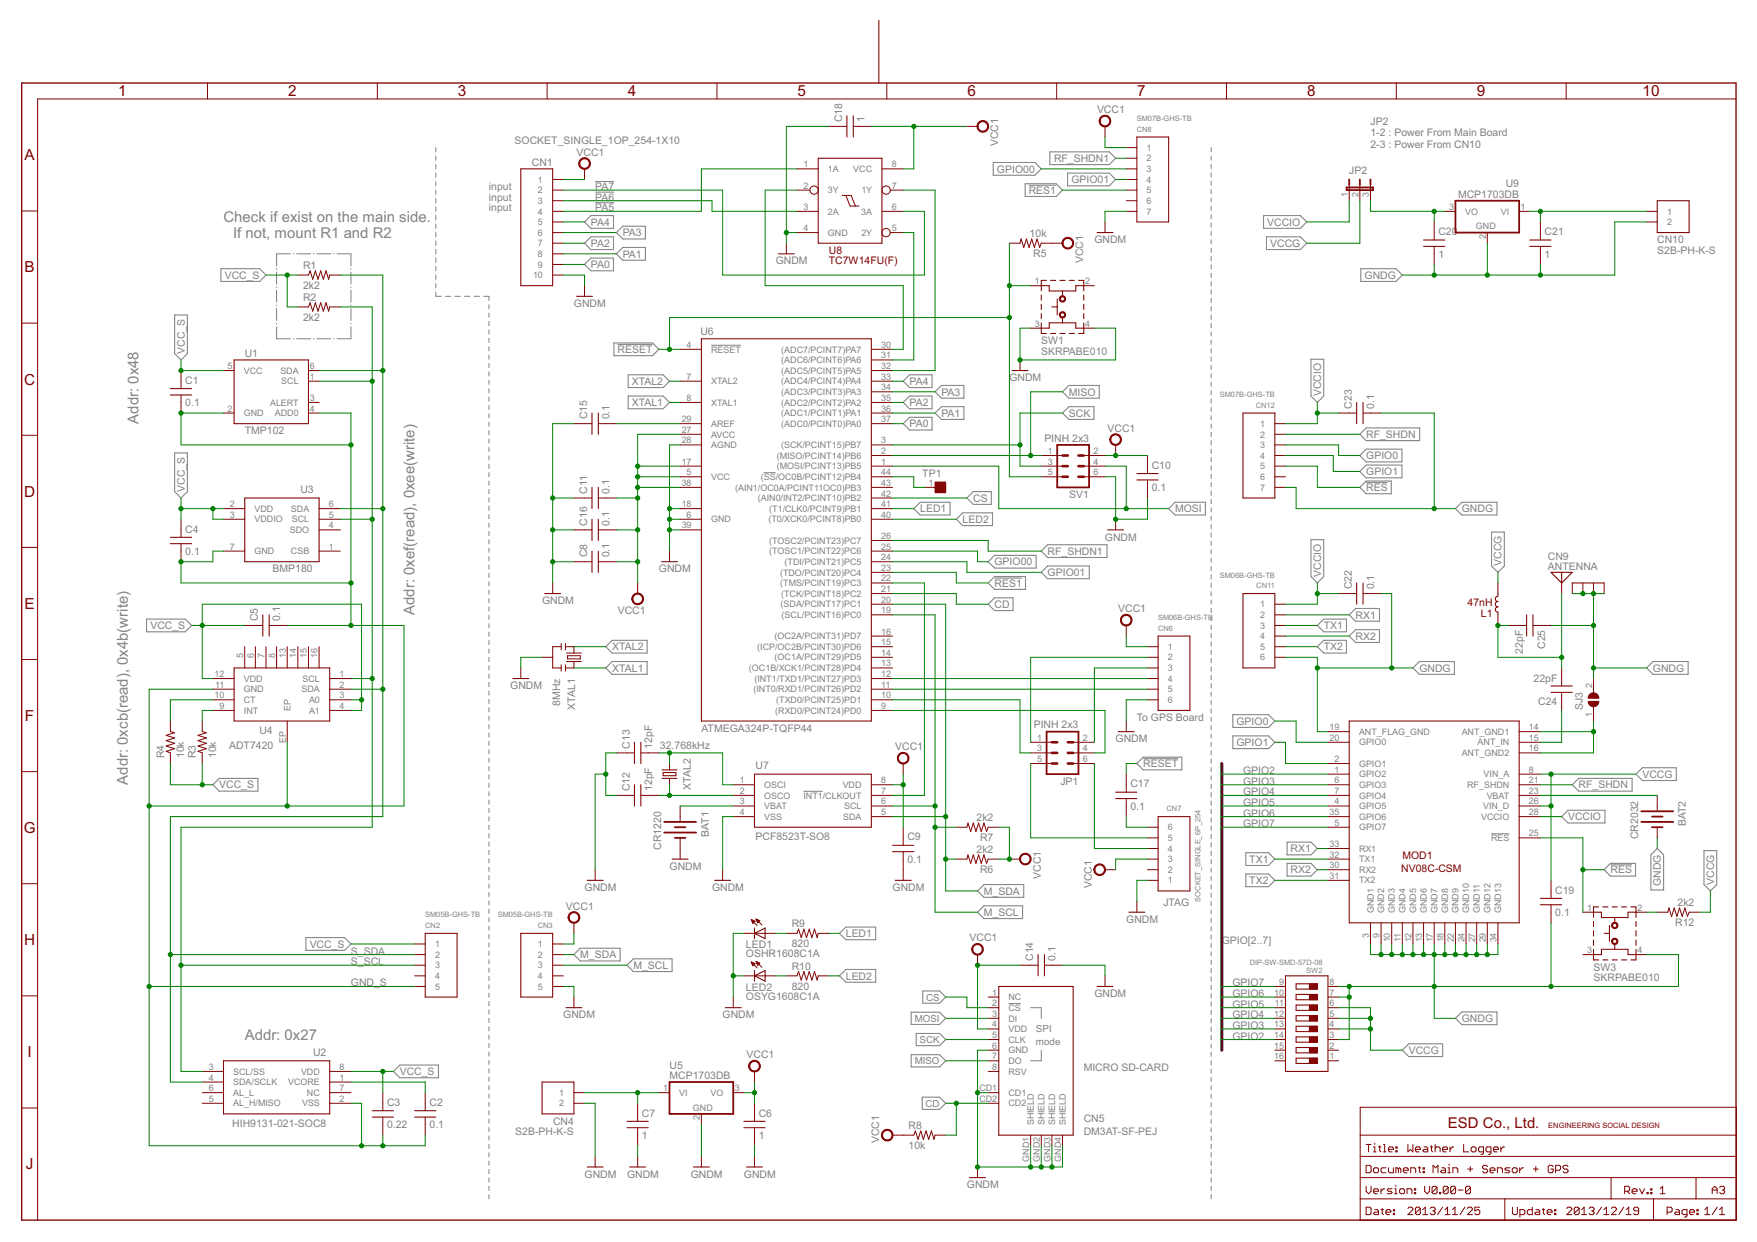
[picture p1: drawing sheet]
<svg xmlns="http://www.w3.org/2000/svg" width="420mm" height="297mm" viewBox="0 0 420 297" stroke-linecap="round" stroke-linejoin="round" font-family="sans-serif">
<defs><g id="words">
<g font-size="4.1" fill="#800000">
<text x="28.3" y="23">1</text>
<text x="68.9" y="23">2</text>
<text x="109.5" y="23">3</text>
<text x="150.1" y="23">4</text>
<text x="190.7" y="23">5</text>
<text x="231.4" y="23">6</text>
<text x="272" y="23">7</text>
<text x="312.6" y="23">8</text>
<text x="353.2" y="23">9</text>
<text x="392.8" y="23">10</text>
<text x="5.9" y="38.4">A</text>
<text x="5.9" y="65.2">B</text>
<text x="5.8" y="92">C</text>
<text x="5.8" y="118.8">D</text>
<text x="5.9" y="145.6">E</text>
<text x="6" y="172.4">F</text>
<text x="5.7" y="199.2">G</text>
<text x="5.8" y="226.1">H</text>
<text x="6.6" y="252.9">I</text>
<text x="6.2" y="279.7">J</text>
</g>
<g font-size="4" fill="#808080">
<text x="53.4" y="53.1">Check if exist on the main side.</text>
<text x="55.7" y="56.9">If not, mount R1 and R2</text>
<text x="33.1" y="101.3" transform="rotate(-90 33.1 101.3)">Addr: 0x48</text>
<text x="99.2" y="147" transform="rotate(-90 99.2 147)">Addr: 0xef(read), 0xee(write)</text>
<text x="30.6" y="187.7" transform="rotate(-90 30.6 187.7)">Addr: 0xcb(read), 0x4b(write)</text>
<text x="58.5" y="248.6">Addr: 0x27</text>
</g>
<text font-size="4" fill="#800000" x="346.3" y="269.8">ESD Co., Ltd.</text>
<g font-size="2.8" fill="#808080">
<text x="201.4" y="29.2" transform="rotate(-90 201.4 29.2)">C18</text>
<text x="206.7" y="29.2" transform="rotate(-90 206.7 29.2)">1</text>
<text x="262.3" y="27">VCC1</text>
<text x="327.7" y="30">JP2</text>
<text x="123.1" y="34.5">SOCKET_SINGLE_1OP_254-1X10</text>
<text x="238.7" y="35" transform="rotate(-90 238.7 35)">VCC1</text>
<text x="327.7" y="32.6">1-2 : Power From Main Board</text>
<text x="327.7" y="35.3">2-3 : Power From CN10</text>
<text x="127.2" y="39.6">CN1</text>
<text x="137.9" y="37.2">VCC1</text>
<text x="238.4" y="41.3">GPIO00</text>
<text x="252.1" y="38.7">RF_SHDN1</text>
<text x="322.6" y="41.7">JP2</text>
<text x="116.9" y="45.5">input</text>
<text x="142.3" y="45.5">PA7</text>
<text x="246" y="46.4">RES1</text>
<text x="256.2" y="43.8">GPIO01</text>
<text x="348.7" y="47.4">MCP1703DB</text>
<text x="360.1" y="44.8">U9</text>
<text x="116.9" y="48">input</text>
<text x="116.9" y="50.5">input</text>
<text x="141.3" y="54">PA4</text>
<text x="142.3" y="50.5">PA5</text>
<text x="142.3" y="48">PA6</text>
<text x="303" y="54">VCCIO</text>
<text x="141.3" y="59">PA2</text>
<text x="148.9" y="56.5">PA3</text>
<text x="246.2" y="56.6">10k</text>
<text x="261.7" y="58.2">GNDM</text>
<text x="303.7" y="59">VCCG</text>
<text x="344" y="56.3">C20</text>
<text x="369.4" y="56.3">C21</text>
<text x="396.3" y="58.2">CN10</text>
<text x="72.5" y="64.3">R1</text>
<text x="141.3" y="64.1">PA0</text>
<text x="148.9" y="61.6">PA1</text>
<text x="185.5" y="63.2">GNDM</text>
<text x="247.1" y="61.4">R5</text>
<text x="259" y="62.9" transform="rotate(-90 259 62.9)">VCC1</text>
<text x="344" y="61.6">1</text>
<text x="369.4" y="61.6">1</text>
<text x="396.3" y="60.7">S2B-PH-K-S</text>
<text x="53.7" y="66.7">VCC_S</text>
<text x="72.5" y="69.1">2k2</text>
<text x="72.5" y="71.9">R2</text>
<text x="326.3" y="66.7">GNDG</text>
<text x="72.5" y="76.7">2k2</text>
<text x="137.3" y="73.4">GNDM</text>
<text x="167.5" y="80">U6</text>
<text x="249" y="82.3">SW1</text>
<text x="44.2" y="84.6" transform="rotate(-90 44.2 84.6)">VCC_S</text>
<text x="58.5" y="85.3">U1</text>
<text x="147.7" y="84.4">RESET</text>
<text x="249" y="84.8">SKRPABE010</text>
<text x="44.3" y="91.8">C1</text>
<text x="151.1" y="92.1">XTAL2</text>
<text x="217.5" y="92.1">PA4</text>
<text x="225.1" y="94.6">PA3</text>
<text x="241.4" y="91.2">GNDM</text>
<text x="255.6" y="94.6">MISO</text>
<text x="315.9" y="94.7" transform="rotate(-90 315.9 94.7)">VCCIO</text>
<text x="44.3" y="97.1">0.1</text>
<text x="140.4" y="100.3" transform="rotate(-90 140.4 100.3)">C15</text>
<text x="145.8" y="100.3" transform="rotate(-90 145.8 100.3)">0.1</text>
<text x="151.1" y="97.1">XTAL1</text>
<text x="217.5" y="97.1">PA2</text>
<text x="225.1" y="99.7">PA1</text>
<text x="255.6" y="99.7">SCK</text>
<text x="323.3" y="97.8" transform="rotate(-90 323.3 97.8)">C23</text>
<text x="328.6" y="97.8" transform="rotate(-90 328.6 97.8)">0.1</text>
<text x="58.5" y="103.9">TMP102</text>
<text x="217.5" y="102.2">PA0</text>
<text x="249.7" y="105.7">PINH 2x3</text>
<text x="264.9" y="103.2">VCC1</text>
<text x="326.7" y="104.8">RF_SHDN</text>
<text x="275.4" y="112.1">C10</text>
<text x="326.7" y="113.6">GPIO1</text>
<text x="326.7" y="109.8">GPIO0</text>
<text x="44.2" y="117.6" transform="rotate(-90 44.2 117.6)">VCC_S</text>
<text x="71.8" y="117.8">U3</text>
<text x="140.4" y="118.1" transform="rotate(-90 140.4 118.1)">C11</text>
<text x="145.8" y="118.1" transform="rotate(-90 145.8 118.1)">0.1</text>
<text x="220.6" y="114">TP1</text>
<text x="232.7" y="120">CS</text>
<text x="255.7" y="119.1">SV1</text>
<text x="275.4" y="117.5">0.1</text>
<text x="326.7" y="117.5">RES</text>
<text x="140.4" y="125.7" transform="rotate(-90 140.4 125.7)">C16</text>
<text x="145.8" y="125.7" transform="rotate(-90 145.8 125.7)">0.1</text>
<text x="220" y="122.5">LED1</text>
<text x="230.2" y="125.1">LED2</text>
<text x="281" y="122.5">MOSI</text>
<text x="349.6" y="122.5">GNDG</text>
<text x="44.3" y="127.4">C4</text>
<text x="264.2" y="129.3">GNDM</text>
<text x="44.3" y="132.7">0.1</text>
<text x="65.2" y="136.9">BMP180</text>
<text x="140.4" y="133.3" transform="rotate(-90 140.4 133.3)">C8</text>
<text x="145.8" y="133.3" transform="rotate(-90 145.8 133.3)">0.1</text>
<text x="157.6" y="136.9">GNDM</text>
<text x="237.8" y="135.2">GPIO00</text>
<text x="250.5" y="137.8">GPIO01</text>
<text x="250.5" y="132.7">RF_SHDN1</text>
<text x="315.9" y="137.9" transform="rotate(-90 315.9 137.9)">VCCIO</text>
<text x="359.1" y="135.4" transform="rotate(-90 359.1 135.4)">VCCG</text>
<text x="370.1" y="136.4">ANTENNA</text>
<text x="370.1" y="133.8">CN9</text>
<text x="237.8" y="140.3">RES1</text>
<text x="323.3" y="141" transform="rotate(-90 323.3 141)">C22</text>
<text x="328.6" y="141" transform="rotate(-90 328.6 141)">0.1</text>
<text x="61.7" y="148.6" transform="rotate(-90 61.7 148.6)">C5</text>
<text x="67" y="148.6" transform="rotate(-90 67 148.6)">0.1</text>
<text x="129.6" y="144.5">GNDM</text>
<text x="147.7" y="146.9">VCC1</text>
<text x="237.8" y="145.4">CD</text>
<text x="267.4" y="146.4">VCC1</text>
<text x="324.2" y="147.9">RX1</text>
<text x="36" y="150.5">VCC_S</text>
<text x="146.4" y="155.6">XTAL2</text>
<text x="316.6" y="150.5">TX1</text>
<text x="316.6" y="155.6">TX2</text>
<text x="324.2" y="153">RX2</text>
<text x="369.5" y="155.2" transform="rotate(-90 369.5 155.2)">C25</text>
<text x="146.4" y="160.6">XTAL1</text>
<text x="339.4" y="160.6">GNDG</text>
<text x="364.2" y="156.3" transform="rotate(-90 364.2 156.3)">22pF</text>
<text x="395.3" y="160.6">GNDG</text>
<text x="122" y="164.8">GNDM</text>
<text x="366.7" y="163.2">22pF</text>
<text x="133.9" y="168.8" transform="rotate(-90 133.9 168.8)">8MHz</text>
<text x="137.5" y="169.8" transform="rotate(-90 137.5 169.8)">XTAL1</text>
<text x="271.9" y="172.4">To GPS Board</text>
<text x="295.7" y="173.3">GPIO0</text>
<text x="367.8" y="168.5">C24</text>
<text x="378.5" y="169.9" transform="rotate(-90 378.5 169.9)">SJ3</text>
<text x="54.8" y="179">ADT7420</text>
<text x="62" y="175.6">U4</text>
<text x="150.6" y="179" transform="rotate(-90 150.6 179)">C13</text>
<text x="155.9" y="179" transform="rotate(-90 155.9 179)">12pF</text>
<text x="157.8" y="179">32.768kHz</text>
<text x="167.7" y="175">ATMEGA324P-TQFP44</text>
<text x="214.1" y="179.4">VCC1</text>
<text x="247.2" y="174.2">PINH 2x3</text>
<text x="266.8" y="177.5">GNDM</text>
<text x="295.7" y="178.4">GPIO1</text>
<text x="39.2" y="181.3" transform="rotate(-90 39.2 181.3)">R4</text>
<text x="44" y="181.3" transform="rotate(-90 44 181.3)">10k</text>
<text x="46.9" y="181.3" transform="rotate(-90 46.9 181.3)">R3</text>
<text x="51.7" y="181.3" transform="rotate(-90 51.7 181.3)">10k</text>
<text x="180.7" y="183.9">U7</text>
<text x="273.4" y="183.5">RESET</text>
<text x="297.3" y="185.1">GPIO2</text>
<text x="52.4" y="188.6">VCC_S</text>
<text x="150.6" y="189.2" transform="rotate(-90 150.6 189.2)">C12</text>
<text x="155.9" y="189.2" transform="rotate(-90 155.9 189.2)">12pF</text>
<text x="165.2" y="188.8" transform="rotate(-90 165.2 188.8)">XTAL2</text>
<text x="253.6" y="187.7">JP1</text>
<text x="270.3" y="188.3">C17</text>
<text x="297.3" y="187.7">GPIO3</text>
<text x="297.3" y="190.2">GPIO4</text>
<text x="377.5" y="188.6">RF_SHDN</text>
<text x="392.7" y="186">VCCG</text>
<text x="233.5" y="196.3">2k2</text>
<text x="270.3" y="193.6">0.1</text>
<text x="297.3" y="192.8">GPIO5</text>
<text x="297.3" y="195.3">GPIO6</text>
<text x="297.3" y="197.8">GPIO7</text>
<text x="375" y="196.2">VCCIO</text>
<text x="403.2" y="197.6" transform="rotate(-90 403.2 197.6)">BAT2</text>
<text x="158.1" y="203.2" transform="rotate(-90 158.1 203.2)">CR1220</text>
<text x="169.5" y="200.1" transform="rotate(-90 169.5 200.1)">BAT1</text>
<text x="180.7" y="200.9">PCF8523T-SO8</text>
<text x="217" y="201">C9</text>
<text x="233.5" y="203.9">2k2</text>
<text x="234.4" y="201.1">R7</text>
<text x="308.6" y="203.8">RX1</text>
<text x="391.7" y="200.7" transform="rotate(-90 391.7 200.7)">CR2032</text>
<text x="160.1" y="208">GNDM</text>
<text x="217" y="206.3">0.1</text>
<text x="234.4" y="208.7">R6</text>
<text x="298.7" y="206.3">TX1</text>
<text x="308.6" y="208.9">RX2</text>
<text x="385.1" y="208.9">RES</text>
<text x="139.8" y="213.1">GNDM</text>
<text x="170.3" y="213.1">GNDM</text>
<text x="213.4" y="213.1">GNDM</text>
<text x="235.3" y="214">M_SDA</text>
<text x="248.9" y="210.2" transform="rotate(-90 248.9 210.2)">VCC1</text>
<text x="261.1" y="212.4" transform="rotate(-90 261.1 212.4)">VCC1</text>
<text x="298.7" y="211.4">TX2</text>
<text x="371.9" y="213.7">C19</text>
<text x="397.2" y="211.9" transform="rotate(-90 397.2 211.9)">GNDG</text>
<text x="409.9" y="211.6" transform="rotate(-90 409.9 211.6)">VCCG</text>
<text x="135.3" y="217.5">VCC1</text>
<text x="189.3" y="221.7">R9</text>
<text x="235.3" y="219">M_SCL</text>
<text x="269.3" y="220.7">GNDM</text>
<text x="278.2" y="216.6">JTAG</text>
<text x="371.9" y="219">0.1</text>
<text x="400.6" y="221.4">R12</text>
<text x="401.1" y="216.6">2k2</text>
<text x="74.1" y="226.7">VCC_S</text>
<text x="178.4" y="226.8">LED1</text>
<text x="189.3" y="226.5">820</text>
<text x="202.3" y="224.1">LED1</text>
<text x="231.9" y="225.1">VCC1</text>
<text x="292.2" y="225.8">GPIO[2..7]</text>
<text x="83.9" y="228.3">S_SDA</text>
<text x="83.9" y="230.9">S_SCL</text>
<text x="138.8" y="229.2">M_SDA</text>
<text x="151.5" y="231.7">M_SCL</text>
<text x="178.4" y="228.9">OSHR1608C1A</text>
<text x="189.3" y="231.9">R10</text>
<text x="247.1" y="229.8" transform="rotate(-90 247.1 229.8)">C14</text>
<text x="252.4" y="229.8" transform="rotate(-90 252.4 229.8)">0.1</text>
<text x="381.1" y="232.1">SW3</text>
<text x="83.9" y="235.9">GND_S</text>
<text x="178.4" y="239.1">OSYG1608C1A</text>
<text x="178.4" y="236.9">LED2</text>
<text x="189.3" y="236.7">820</text>
<text x="202.3" y="234.3">LED2</text>
<text x="261.7" y="238.5">GNDM</text>
<text x="294.7" y="238.5">GPIO6</text>
<text x="294.7" y="235.9">GPIO7</text>
<text x="381.1" y="234.7">SKRPABE010</text>
<text x="134.7" y="243.6">GNDM</text>
<text x="172.8" y="243.6">GNDM</text>
<text x="294.7" y="243.6">GPIO4</text>
<text x="294.7" y="241">GPIO5</text>
<text x="349.6" y="244.4">GNDG</text>
<text x="294.7" y="248.6">GPIO2</text>
<text x="294.7" y="246.1">GPIO3</text>
<text x="74.9" y="252.4">U2</text>
<text x="95.6" y="257.1">VCC_S</text>
<text x="160.1" y="255.6">U5</text>
<text x="178.5" y="253.1">VCC1</text>
<text x="259.2" y="256.2">MICRO SD-CARD</text>
<text x="336.9" y="252.1">VCCG</text>
<text x="160.1" y="258.2">MCP1703DB</text>
<text x="55.5" y="269.5">HIH9131-021-SOC8</text>
<text x="92.6" y="269.8">0.22</text>
<text x="92.6" y="264.5">C3</text>
<text x="102.7" y="269.8">0.1</text>
<text x="102.7" y="264.5">C2</text>
<text x="132.3" y="268.9">CN4</text>
<text x="153.5" y="267">C7</text>
<text x="181.4" y="267">C6</text>
<text x="217.3" y="270">R8</text>
<text x="259.2" y="268.4">CN5</text>
<text x="123.2" y="271.5">S2B-PH-K-S</text>
<text x="153.5" y="272.4">1</text>
<text x="181.4" y="272.4">1</text>
<text x="210.3" y="273.4" transform="rotate(-90 210.3 273.4)">VCC1</text>
<text x="217.3" y="274.8">10k</text>
<text x="259.2" y="271.5">DM3AT-SF-PEJ</text>
<text x="139.8" y="281.6">GNDM</text>
<text x="149.9" y="281.6">GNDM</text>
<text x="165.2" y="281.6">GNDM</text>
<text x="177.9" y="281.6">GNDM</text>
<text x="231.2" y="284.2">GNDM</text>
</g>
<g font-size="2.8" fill="#800000">
<text x="198.2" y="60.7">U8</text>
<text x="198.2" y="63.2">TC7W14FU(F)</text>
<text x="350.9" y="145">47nH</text>
<text x="354.1" y="147.6">L1</text>
<text x="335.1" y="208.5">NV08C-CSM</text>
<text x="335.3" y="205.5">MOD1</text>
</g>
<g font-size="2.6" fill="#808080">
<text x="221.5" y="239.3">CS</text>
<text x="218.7" y="244.4">MOSI</text>
<text x="219.9" y="249.5">SCK</text>
<text x="247.7" y="246.7">SPI</text>
<text x="247.7" y="249.9">mode</text>
<text x="218.7" y="254.5">MISO</text>
<text x="221.3" y="264.7">CD</text>
</g>
<g font-size="2.4" fill="#808080">
<text x="192.1" y="40">1</text>
<text x="198" y="41.1">1A</text>
<text x="204.1" y="41.1">VCC</text>
<text x="213.2" y="40">8</text>
<text x="274.2" y="36.1">1</text>
<text x="274.2" y="38.6">2</text>
<text x="274.2" y="41.1">3</text>
<text x="128.6" y="43.7">1</text>
<text x="128.6" y="46.2">2</text>
<text x="192.1" y="45.1">2</text>
<text x="198" y="46.2">3Y</text>
<text x="206" y="46.2">1Y</text>
<text x="213.2" y="45.1">7</text>
<text x="274.2" y="43.7">4</text>
<text x="274.2" y="46.2">5</text>
<text x="322.3" y="47" transform="rotate(-90 322.3 47)">1</text>
<text x="324.8" y="47" transform="rotate(-90 324.8 47)">2</text>
<text x="327.4" y="47" transform="rotate(-90 327.4 47)">3</text>
<text x="128.6" y="48.8">3</text>
<text x="128.6" y="51.3">4</text>
<text x="128.6" y="53.8">5</text>
<text x="192.1" y="50.2">3</text>
<text x="198" y="51.3">2A</text>
<text x="206" y="51.3">3A</text>
<text x="213.2" y="50.2">6</text>
<text x="274.2" y="48.8">6</text>
<text x="274.2" y="51.3">7</text>
<text x="346.5" y="50.2">3</text>
<text x="350.4" y="51.3">VO</text>
<text x="358.9" y="51.3">VI</text>
<text x="363.6" y="50.2">1</text>
<text x="398.6" y="53.8">2</text>
<text x="398.6" y="51.3">1</text>
<text x="128.6" y="56.4">6</text>
<text x="128.6" y="58.9">7</text>
<text x="192.1" y="55.3">4</text>
<text x="198" y="56.4">GND</text>
<text x="206" y="56.4">2Y</text>
<text x="213.2" y="55.3">5</text>
<text x="352.9" y="54.9">GND</text>
<text x="355.3" y="57.2" transform="rotate(-90 355.3 57.2)">2</text>
<text x="128.6" y="61.5">8</text>
<text x="128.6" y="64">9</text>
<text x="127.5" y="66.5">10</text>
<text x="247.5" y="68">1</text>
<text x="259.5" y="68">2</text>
<text x="164.2" y="83.2">4</text>
<text x="210.7" y="83.2">30</text>
<text x="247.5" y="78.1">3</text>
<text x="259.5" y="78.1">4</text>
<text x="54.4" y="88.3">5</text>
<text x="58.3" y="89.4">VCC</text>
<text x="67" y="89.4">SDA</text>
<text x="74.1" y="88.3">6</text>
<text x="170.1" y="84.3">RESET</text>
<text x="186.8" y="84.3">(ADC7/PCINT7)PA7</text>
<text x="186.8" y="86.9">(ADC6/PCINT6)PA6</text>
<text x="186.8" y="89.4">(ADC5/PCINT5)PA5</text>
<text x="210.7" y="85.7">31</text>
<text x="210.7" y="88.3">32</text>
<text x="67.3" y="91.9">SCL</text>
<text x="74.1" y="90.8">1</text>
<text x="74.1" y="95.9">3</text>
<text x="164.2" y="95.9">8</text>
<text x="164.2" y="90.8">7</text>
<text x="170.1" y="91.9">XTAL2</text>
<text x="186.8" y="91.9">(ADC4/PCINT4)PA4</text>
<text x="186.8" y="94.5">(ADC3/PCINT3)PA3</text>
<text x="210.7" y="90.8">33</text>
<text x="210.7" y="93.4">34</text>
<text x="210.7" y="95.9">35</text>
<text x="54.4" y="98.4">2</text>
<text x="58.3" y="99.6">GND</text>
<text x="64.6" y="97">ALERT</text>
<text x="65.7" y="99.6">ADD0</text>
<text x="74.1" y="98.4">4</text>
<text x="163" y="101">29</text>
<text x="170.1" y="97">XTAL1</text>
<text x="186.8" y="97">(ADC2/PCINT2)PA2</text>
<text x="186.8" y="99.6">(ADC1/PCINT1)PA1</text>
<text x="210.7" y="98.4">36</text>
<text x="210.7" y="101">37</text>
<text x="163" y="106.1">28</text>
<text x="163" y="103.5">27</text>
<text x="170.1" y="107.2">AGND</text>
<text x="170.1" y="104.6">AVCC</text>
<text x="170.1" y="102.1">AREF</text>
<text x="186.8" y="107.2">(SCK/PCINT15)PB7</text>
<text x="186.8" y="102.1">(ADC0/PCINT0)PA0</text>
<text x="210.7" y="106.1">3</text>
<text x="301.3" y="102.1">1</text>
<text x="301.3" y="104.6">2</text>
<text x="301.3" y="107.2">3</text>
<text x="163" y="111.1">17</text>
<text x="164.2" y="113.7">5</text>
<text x="185.7" y="109.7">(MISO/PCINT14)PB6</text>
<text x="185.7" y="112.3">(MOSI/PCINT13)PB5</text>
<text x="210.7" y="108.6">2</text>
<text x="210.7" y="111.1">1</text>
<text x="210.7" y="113.7">44</text>
<text x="250.6" y="108.6">1</text>
<text x="250.6" y="111.1">3</text>
<text x="250.6" y="113.7">5</text>
<text x="261.5" y="108.6">2</text>
<text x="261.5" y="111.1">4</text>
<text x="261.5" y="113.7">6</text>
<text x="301.3" y="109.7">4</text>
<text x="301.3" y="112.3">5</text>
<text x="163" y="116.2">38</text>
<text x="170.1" y="114.8">VCC</text>
<text x="175.8" y="117.3">(AIN1/OC0A/PCINT11OC0)PB3</text>
<text x="181.2" y="119.9">(AIN0/INT2/PCINT10)PB2</text>
<text x="181.9" y="114.8">(SS/OC0B/PCINT12)PB4</text>
<text x="210.7" y="116.2">43</text>
<text x="210.7" y="118.8">42</text>
<text x="222.1" y="116.2">1</text>
<text x="301.3" y="114.8">6</text>
<text x="301.3" y="117.3">7</text>
<text x="55" y="121.3">2</text>
<text x="55" y="123.8">3</text>
<text x="60.9" y="122.4">VDD</text>
<text x="60.9" y="125">VDDIO</text>
<text x="69.6" y="122.4">SDA</text>
<text x="69.8" y="125">SCL</text>
<text x="78.6" y="123.8">5</text>
<text x="78.6" y="121.3">6</text>
<text x="163" y="121.3">18</text>
<text x="164.2" y="123.8">6</text>
<text x="170.1" y="125">GND</text>
<text x="183.7" y="125">(T0/XCK0/PCINT8)PB0</text>
<text x="183.9" y="122.4">(T1/CLK0/PCINT9)PB1</text>
<text x="210.7" y="121.3">41</text>
<text x="210.7" y="123.8">40</text>
<text x="55" y="131.5">7</text>
<text x="69.3" y="127.5">SDO</text>
<text x="78.6" y="131.5">1</text>
<text x="78.6" y="126.4">4</text>
<text x="163" y="126.4">39</text>
<text x="184" y="130">(TOSC2/PCINT23)PC7</text>
<text x="210.7" y="128.9">26</text>
<text x="210.7" y="131.5">25</text>
<text x="60.9" y="132.6">GND</text>
<text x="69.6" y="132.6">CSB</text>
<text x="184" y="132.6">(TOSC1/PCINT22)PC6</text>
<text x="186.5" y="137.6">(TDO/PCINT20)PC4</text>
<text x="187.6" y="135.1">(TDI/PCINT21)PC5</text>
<text x="210.7" y="134">24</text>
<text x="210.7" y="136.5">23</text>
<text x="186.6" y="140.2">(TMS/PCINT19)PC3</text>
<text x="186.8" y="142.7">(TCK/PCINT18)PC2</text>
<text x="210.7" y="139.1">22</text>
<text x="210.7" y="141.6">21</text>
<text x="186.7" y="145.3">(SDA/PCINT17)PC1</text>
<text x="186.9" y="147.8">(SCL/PCINT16)PC0</text>
<text x="210.7" y="144.2">20</text>
<text x="210.7" y="146.7">19</text>
<text x="301.3" y="145.3">1</text>
<text x="301.3" y="147.8">2</text>
<text x="181.1" y="155.4">(ICP/OC2B/PCINT30)PD6</text>
<text x="185.2" y="152.9">(OC2A/PCINT31)PD7</text>
<text x="210.7" y="154.3">15</text>
<text x="210.7" y="151.8">16</text>
<text x="279.3" y="155.4">1</text>
<text x="301.3" y="150.3">3</text>
<text x="301.3" y="152.9">4</text>
<text x="301.3" y="155.4">5</text>
<text x="51.3" y="161.9">12</text>
<text x="58.2" y="157.4" transform="rotate(-90 58.2 157.4)">5</text>
<text x="60.7" y="157.4" transform="rotate(-90 60.7 157.4)">6</text>
<text x="63.2" y="157.4" transform="rotate(-90 63.2 157.4)">7</text>
<text x="65.8" y="157.4" transform="rotate(-90 65.8 157.4)">8</text>
<text x="68.3" y="157.4" transform="rotate(-90 68.3 157.4)">13</text>
<text x="70.9" y="157.4" transform="rotate(-90 70.9 157.4)">14</text>
<text x="73.4" y="157.4" transform="rotate(-90 73.4 157.4)">15</text>
<text x="75.9" y="157.4" transform="rotate(-90 75.9 157.4)">16</text>
<text x="81.2" y="161.9">1</text>
<text x="179.1" y="160.5">(OC1B/XCK1/PCINT28)PD4</text>
<text x="185.2" y="158">(OC1A/PCINT29)PD5</text>
<text x="210.7" y="161.9">12</text>
<text x="210.7" y="159.4">13</text>
<text x="210.7" y="156.8">14</text>
<text x="279.3" y="158">2</text>
<text x="279.3" y="160.5">3</text>
<text x="301.3" y="158">6</text>
<text x="51.3" y="167">10</text>
<text x="51.4" y="164.5">11</text>
<text x="58.3" y="165.6">GND</text>
<text x="58.3" y="163">VDD</text>
<text x="72.1" y="165.6">SDA</text>
<text x="72.4" y="163">SCL</text>
<text x="81.2" y="164.5">2</text>
<text x="81.2" y="167">3</text>
<text x="180.2" y="165.6">(INT0/RXD1/PCINT26)PD2</text>
<text x="180.4" y="163">(INT1/TXD1/PCINT27)PD3</text>
<text x="210.7" y="167">10</text>
<text x="210.7" y="164.5">11</text>
<text x="279.3" y="163">4</text>
<text x="279.3" y="165.6">5</text>
<text x="380.7" y="164.5" transform="rotate(-90 380.7 164.5)">2</text>
<text x="52.5" y="169.5">9</text>
<text x="58.3" y="170.7">INT</text>
<text x="58.3" y="168.1">CT</text>
<text x="69.4" y="170.1" transform="rotate(-90 69.4 170.1)">EP</text>
<text x="73.9" y="168.1">A0</text>
<text x="73.9" y="170.7">A1</text>
<text x="81.2" y="169.5">4</text>
<text x="185.4" y="170.7">(RXD0/PCINT24)PD0</text>
<text x="185.6" y="168.1">(TXD0/PCINT25)PD1</text>
<text x="210.7" y="169.5">9</text>
<text x="279.3" y="168.1">6</text>
<text x="380.7" y="171.4" transform="rotate(-90 380.7 171.4)">1</text>
<text x="68.3" y="177.6" transform="rotate(-90 68.3 177.6)">EP</text>
<text x="248" y="177.2">1</text>
<text x="248" y="179.7">3</text>
<text x="259" y="177.2">2</text>
<text x="259" y="179.7">4</text>
<text x="317.9" y="177.2">20</text>
<text x="317.9" y="174.6">19</text>
<text x="325" y="178.3">GPIO0</text>
<text x="325" y="175.7">ANT_FLAG_GND</text>
<text x="349.5" y="175.7">ANT_GND1</text>
<text x="353.3" y="178.3">ANT_IN</text>
<text x="365.6" y="179.7">16</text>
<text x="365.6" y="177.2">15</text>
<text x="365.6" y="174.6">14</text>
<text x="248" y="182.2">5</text>
<text x="259" y="182.2">6</text>
<text x="319.1" y="182.2">2</text>
<text x="319.1" y="184.8">1</text>
<text x="325" y="183.4">GPIO1</text>
<text x="325" y="185.9">GPIO2</text>
<text x="349.5" y="180.8">ANT_GND2</text>
<text x="354.8" y="185.9">VIN_A</text>
<text x="365.6" y="184.8">8</text>
<text x="176.9" y="187.3">1</text>
<text x="176.9" y="189.9">2</text>
<text x="182.8" y="188.4">OSCI</text>
<text x="182.8" y="191">OSCO</text>
<text x="192.1" y="191">INT1/CLKOUT</text>
<text x="201.5" y="188.4">VDD</text>
<text x="210.7" y="189.9">7</text>
<text x="210.7" y="187.3">8</text>
<text x="319.1" y="187.3">6</text>
<text x="319.1" y="189.9">7</text>
<text x="325" y="188.4">GPIO3</text>
<text x="325" y="191">GPIO4</text>
<text x="350.9" y="188.4">RF_SHDN</text>
<text x="355.5" y="191">VBAT</text>
<text x="365.6" y="189.9">23</text>
<text x="365.6" y="187.3">21</text>
<text x="176.9" y="192.4">3</text>
<text x="176.9" y="194.9">4</text>
<text x="182.8" y="193.5">VBAT</text>
<text x="182.8" y="196.1">VSS</text>
<text x="201.6" y="196.1">SDA</text>
<text x="201.9" y="193.5">SCL</text>
<text x="210.7" y="194.9">5</text>
<text x="210.7" y="192.4">6</text>
<text x="317.9" y="194.9">35</text>
<text x="319.1" y="192.4">4</text>
<text x="319.1" y="197.5">5</text>
<text x="325" y="193.5">GPIO5</text>
<text x="325" y="196.1">GPIO6</text>
<text x="354.2" y="196.1">VCCIO</text>
<text x="354.7" y="193.5">VIN_D</text>
<text x="365.6" y="194.9">28</text>
<text x="365.6" y="192.4">26</text>
<text x="279.3" y="203.7">4</text>
<text x="279.3" y="201.1">5</text>
<text x="279.3" y="198.6">6</text>
<text x="317.9" y="202.6">33</text>
<text x="325" y="198.6">GPIO7</text>
<text x="325" y="203.7">RX1</text>
<text x="356.6" y="201.1">RES</text>
<text x="365.6" y="200">25</text>
<text x="279.3" y="208.8">2</text>
<text x="279.3" y="206.2">3</text>
<text x="317.9" y="205.1">32</text>
<text x="317.9" y="207.6">30</text>
<text x="325" y="206.2">TX1</text>
<text x="325" y="208.8">RX2</text>
<text x="279.3" y="211.3">1</text>
<text x="317.9" y="210.2">31</text>
<text x="325" y="211.3">TX2</text>
<text x="328.5" y="218.4" transform="rotate(-90 328.5 218.4)">GND1</text>
<text x="331" y="218.4" transform="rotate(-90 331 218.4)">GND2</text>
<text x="333.6" y="218.4" transform="rotate(-90 333.6 218.4)">GND3</text>
<text x="336.1" y="218.4" transform="rotate(-90 336.1 218.4)">GND4</text>
<text x="338.6" y="218.4" transform="rotate(-90 338.6 218.4)">GND5</text>
<text x="341.2" y="218.4" transform="rotate(-90 341.2 218.4)">GND6</text>
<text x="343.7" y="218.4" transform="rotate(-90 343.7 218.4)">GND7</text>
<text x="346.3" y="218.4" transform="rotate(-90 346.3 218.4)">GND8</text>
<text x="348.8" y="218.4" transform="rotate(-90 348.8 218.4)">GND9</text>
<text x="351.3" y="218.4" transform="rotate(-90 351.3 218.4)">GND10</text>
<text x="353.9" y="218.4" transform="rotate(-90 353.9 218.4)">GND11</text>
<text x="356.4" y="218.4" transform="rotate(-90 356.4 218.4)">GND12</text>
<text x="359" y="218.4" transform="rotate(-90 359 218.4)">GND13</text>
<text x="379.5" y="217.8">1</text>
<text x="391.6" y="217.8">2</text>
<text x="104" y="226.5">1</text>
<text x="128.6" y="226.5">1</text>
<text x="327.4" y="224.2" transform="rotate(-90 327.4 224.2)">3</text>
<text x="329.9" y="224.2" transform="rotate(-90 329.9 224.2)">9</text>
<text x="332.5" y="225.4" transform="rotate(-90 332.5 225.4)">10</text>
<text x="335" y="225.3" transform="rotate(-90 335 225.3)">11</text>
<text x="337.5" y="225.4" transform="rotate(-90 337.5 225.4)">12</text>
<text x="340.1" y="225.4" transform="rotate(-90 340.1 225.4)">13</text>
<text x="342.6" y="225.4" transform="rotate(-90 342.6 225.4)">17</text>
<text x="345.2" y="225.4" transform="rotate(-90 345.2 225.4)">18</text>
<text x="347.7" y="225.4" transform="rotate(-90 347.7 225.4)">22</text>
<text x="350.2" y="225.4" transform="rotate(-90 350.2 225.4)">24</text>
<text x="352.8" y="225.4" transform="rotate(-90 352.8 225.4)">27</text>
<text x="355.3" y="225.4" transform="rotate(-90 355.3 225.4)">29</text>
<text x="357.8" y="225.4" transform="rotate(-90 357.8 225.4)">34</text>
<text x="379.5" y="228">3</text>
<text x="391.6" y="228">4</text>
<text x="104" y="229.1">2</text>
<text x="104" y="231.6">3</text>
<text x="128.6" y="229.1">2</text>
<text x="128.6" y="231.6">3</text>
<text x="104" y="234.2">4</text>
<text x="104" y="236.7">5</text>
<text x="128.6" y="234.2">4</text>
<text x="128.6" y="236.7">5</text>
<text x="237.3" y="238.1">1</text>
<text x="241.2" y="239.2">NC</text>
<text x="304.7" y="238.1">10</text>
<text x="305.9" y="235.6">9</text>
<text x="317.9" y="238.1">7</text>
<text x="317.9" y="235.6">8</text>
<text x="237.3" y="240.7">2</text>
<text x="237.3" y="243.2">3</text>
<text x="237.3" y="245.7">4</text>
<text x="241.2" y="241.8">CS</text>
<text x="241.2" y="244.3">DI</text>
<text x="304.7" y="243.2">12</text>
<text x="304.7" y="245.7">13</text>
<text x="304.8" y="240.7">11</text>
<text x="317.9" y="245.7">4</text>
<text x="317.9" y="243.2">5</text>
<text x="317.9" y="240.7">6</text>
<text x="237.3" y="248.3">5</text>
<text x="237.3" y="250.8">6</text>
<text x="241.2" y="246.9">VDD</text>
<text x="241.2" y="249.4">CLK</text>
<text x="241.2" y="251.9">GND</text>
<text x="304.7" y="248.3">14</text>
<text x="304.7" y="250.8">15</text>
<text x="317.9" y="250.8">2</text>
<text x="317.9" y="248.3">3</text>
<text x="49.9" y="255.9">3</text>
<text x="55.8" y="257">SCL/SS</text>
<text x="72" y="257">VDD</text>
<text x="81.2" y="255.9">8</text>
<text x="237.3" y="253.4">7</text>
<text x="237.3" y="255.9">8</text>
<text x="241.2" y="254.5">DO</text>
<text x="241.2" y="257">RSV</text>
<text x="304.7" y="253.4">16</text>
<text x="317.9" y="253.4">1</text>
<text x="49.9" y="258.4">4</text>
<text x="49.9" y="261">6</text>
<text x="49.9" y="263.5">5</text>
<text x="55.8" y="259.6">SDA/SCLK</text>
<text x="55.8" y="262.1">AL_L</text>
<text x="68.9" y="259.6">VCORE</text>
<text x="73.4" y="262.1">NC</text>
<text x="81.2" y="261">7</text>
<text x="81.2" y="263.5">2</text>
<text x="81.2" y="258.4">1</text>
<text x="133.7" y="262.1">1</text>
<text x="158.6" y="261">1</text>
<text x="162.4" y="262.1">VI</text>
<text x="169.9" y="262.1">VO</text>
<text x="175.7" y="261">3</text>
<text x="234.2" y="261">CD1</text>
<text x="234.2" y="263.5">CD2</text>
<text x="241.2" y="262.1">CD1</text>
<text x="55.8" y="264.6">AL_H/MISO</text>
<text x="72.2" y="264.6">VSS</text>
<text x="133.7" y="264.6">2</text>
<text x="165.7" y="265.6">GND</text>
<text x="167.4" y="267.9" transform="rotate(-90 167.4 267.9)">2</text>
<text x="241.2" y="264.6">CD2</text>
<text x="247.2" y="269.2" transform="rotate(-90 247.2 269.2)">SHIELD</text>
<text x="249.8" y="269.2" transform="rotate(-90 249.8 269.2)">SHIELD</text>
<text x="252.3" y="269.2" transform="rotate(-90 252.3 269.2)">SHIELD</text>
<text x="254.8" y="269.2" transform="rotate(-90 254.8 269.2)">SHIELD</text>
<text x="246.1" y="277.8" transform="rotate(-90 246.1 277.8)">GND1</text>
<text x="248.6" y="277.8" transform="rotate(-90 248.6 277.8)">GND2</text>
<text x="251.2" y="277.8" transform="rotate(-90 251.2 277.8)">GND3</text>
<text x="253.7" y="277.8" transform="rotate(-90 253.7 277.8)">GND4</text>
</g>
<g font-size="2" fill="#808080">
<text x="271.9" y="29">SM07B-GHS-TB</text>
<text x="271.9" y="31.5">CN8</text>
<text x="291.7" y="95">SM07B-GHS-TB</text>
<text x="300.3" y="97.5">CN12</text>
<text x="291.7" y="138.2">SM06B-GHS-TB</text>
<text x="300.4" y="140.7">CN11</text>
<text x="276.9" y="148.3">SM06B-GHS-TB</text>
<text x="276.9" y="150.9">CN6</text>
<text x="279" y="194">CN7</text>
<text x="287.1" y="215.6" transform="rotate(-90 287.1 215.6)">SOCKET_SINGLE_6P_254</text>
<text x="101.7" y="219.4">SM05B-GHS-TB</text>
<text x="101.7" y="222">CN2</text>
<text x="119" y="219.4">SM05B-GHS-TB</text>
<text x="128.6" y="222">CN3</text>
<text x="298.9" y="230.9">DIP-SW-SMD-57D-08</text>
<text x="312.4" y="232.8">SW2</text>
</g>
<text font-size="2" fill="#800000" x="370.3" y="269.8">ENGINEERING SOCIAL DESIGN</text>
</g></defs>
<g fill="none" stroke="#808080" stroke-width=".24">
<path d="M104.2 35.3v1M104.2 37.3v1.1M104.2 39.4v1M289.6 35.3v1M289.6 37.3v1M289.6 39.3v1M104.2 41.4v1M104.2 43.4v1M104.2 45.5v1M104.2 47.5v1M104.2 49.5v1M104.2 51.5v1.1"/>
<path d="M104.2 53.6v1M104.2 55.6v1M104.2 57.6v1.1M104.2 59.7v1M142.3 48.5h4.6M142.3 46h4.6M142.3 43.4h4.6M246 44.3h6.6M289.6 41.3v1M289.6 43.3v1M289.6 45.3v1M289.6 47.3v1"/>
<path d="M289.6 49.3v1M289.6 51.3v1M289.6 53.3v1M289.6 55.3v1M289.6 57.3v1M289.6 59.4v.9M66.1 64.2v.2M66.1 65.1v2.8M66.1 68.6v.1M66.1 69.4v2.9M66.1 73v.1M66.1 73.8v2.8"/>
<path d="M66.1 77.3v.2M66.1 78.1v2.9h3.3M69.4 60.7h-3.3v2.9M70.1 60.7h.2M71 60.7h3.3M75 60.7h.1M75.8 60.7h3.3M79.8 60.7h.1M80.6 60.7h3.3v2.9M83.9 78.1v2.9h-3.3M83.9 64.2v.2M83.9 65.1v2.8"/>
<path d="M83.9 68.6v.1M83.9 69.4v2.9M83.9 73v.1M83.9 73.8v2.8M83.9 77.3v.2M104.2 69.8v1.1h1.3M104.2 61.7v1M104.2 63.7v1.1M104.2 65.8v1M104.2 67.8v1M106.5 70.9h1.3M108.8 70.9h1.3"/>
<path d="M111.1 70.9h1.3M113.4 70.9h1.3M115.7 70.9h1.2v1M116.9 72.9v1M116.9 74.9v1M116.9 76.9v1M116.9 78.9v1M289.6 61.3v1.1M289.6 63.4v.9M289.6 65.4v1M289.6 67.4v1M289.6 69.4v1"/>
<path d="M289.6 71.4v1M289.6 73.4v1M289.6 75.4v1M289.6 77.4v1M289.6 79.4v1M70.1 81h.2M71 81h3.3M75 81h.1M75.8 81h3.3M79.8 81h.1M116.9 80.9v1M116.9 82.9v1"/>
<path d="M116.9 84.9v1M116.9 86.9v1M116.9 88.9v1M116.9 90.9v1M116.9 92.9v1.1M116.9 95v1M116.9 97v1M116.9 99v1M147.7 82.4h8.3M170.1 82.6h7.1M289.6 81.4v1M289.6 83.4v1"/>
<path d="M289.6 85.4v1M289.6 87.4v1M289.6 89.4v1M289.6 91.4v1M289.6 93.4v1M289.6 95.4v1M289.6 97.4v1M289.6 99.4v1M116.9 101v1M116.9 103v1M116.9 105v1M116.9 107v1"/>
<path d="M116.9 109v1M116.9 111v1M116.9 113v1M116.9 115v1M116.9 117.1v.9M116.9 119v1.1M182.6 113.1h2.9M289.6 101.4v1M289.6 103.4v1M289.6 105.4v1M289.6 107.4v1M289.6 109.4v1"/>
<path d="M289.6 111.4v1M289.6 113.4v1M289.6 115.4v1M289.6 117.4v1M289.6 119.4v1M326.7 115.4h5.2M116.9 121.1v1M116.9 123.1v1M116.9 125.1v1M116.9 127.1v1M116.9 129.1v1M116.9 131.1v1"/>
<path d="M116.9 133.1v1M116.9 135.1v1M116.9 137.1v1M116.9 139.1v1M237.8 138.3h6.6M289.6 121.5v.9M289.6 123.4v1.1M289.6 125.5v.9M289.6 127.5v1M289.6 129.5v1M289.6 131.5v1M289.6 133.5v1"/>
<path d="M289.6 135.5v1M289.6 137.5v1M289.6 139.5v1M116.9 141.1v1.1M116.9 143.2v.9M116.9 145.2v1M116.9 147.2v1M116.9 149.2v1M116.9 151.2v1M116.9 153.2v1M116.9 155.2v1M116.9 157.2v1"/>
<path d="M116.9 159.2v1M289.6 141.5v1M289.6 143.5v1M289.6 145.5v1M289.6 147.5v1M289.6 149.5v1M289.6 151.5v1M289.6 153.5v1M289.6 155.5v1M289.6 157.5v1M289.6 159.5v1M116.9 161.2v1"/>
<path d="M116.9 163.2v1M116.9 165.2v1M116.9 167.2v1.1M116.9 169.2v1.1M116.9 171.3v1M116.9 173.3v1M116.9 175.3v1M116.9 177.3v1M116.9 179.3v1M289.6 161.5v1M289.6 163.5v1M289.6 165.5v1"/>
<path d="M289.6 167.5v1M289.6 169.5v1M289.6 171.5v1M289.6 173.5v1M289.6 175.5v1M289.6 177.5v1M289.6 179.5v1.1M116.9 181.3v1M116.9 183.3v1M116.9 185.3v1M116.9 187.3v1M116.9 189.3v1"/>
<path d="M116.9 191.3v1M116.9 193.3v1.1M116.9 195.3v1.1M116.9 197.4v1M116.9 199.4v1M192.1 189.3h4.6M273.4 181.4h8.3M289.6 181.5v1M289.6 183.6v1M289.6 185.5v1.1M289.6 187.6v1M289.6 189.6v1"/>
<path d="M289.6 191.6v1M289.6 193.6v1M289.6 195.6v1M289.6 197.6v1M289.6 199.6v1M356.6 199.4h4.4M116.9 201.4v1M116.9 203.4v1M116.9 205.4v1M116.9 207.4v1M116.9 209.4v1M116.9 211.4v1"/>
<path d="M116.9 213.4v1M116.9 215.4v1.1M116.9 217.4v1.1M116.9 219.5v1M289.6 201.6v1M289.6 203.6v1M289.6 205.6v1M289.6 207.6v1M289.6 209.6v1M289.6 211.6v1M289.6 213.6v1M289.6 215.6v1"/>
<path d="M289.6 217.6v1M289.6 219.6v1M385.1 206.8h5.2M116.9 221.5v1M116.9 223.5v1M116.9 225.5v1M116.9 227.5v1M116.9 229.5v1M116.9 231.5v1M116.9 233.5v1M116.9 235.5v1M116.9 237.5v1"/>
<path d="M116.9 239.5v1M289.6 221.6v1M289.6 223.6v1M289.6 225.6v1M289.6 227.6v1M289.6 229.6v1M289.6 231.6v1M289.6 233.6v1M289.6 235.6v1M289.6 237.6v1.1M289.6 239.6v1M116.9 241.5v1"/>
<path d="M116.9 243.5v1.1M116.9 245.6v1M116.9 247.6v1M116.9 249.6v1M116.9 251.6v1M116.9 253.6v1M116.9 255.6v1M116.9 257.6v1M116.9 259.6v1M241.2 240h2.9M246.5 241h2.5v2.5M249 251.2v2.5h-2.5"/>
<path d="M289.6 241.6v1.1M289.6 243.6v1M289.6 245.7v1M289.6 247.6v1.1M289.6 249.7v1M289.6 251.7v1M289.6 253.7v1M289.6 255.7v1M289.6 257.7v1M289.6 259.7v1M116.9 261.6v1M116.9 263.6v1"/>
<path d="M116.9 265.6v1M116.9 267.7v.9M116.9 269.6v1.1M116.9 271.7v1M116.9 273.7v1M116.9 275.7v1M116.9 277.7v1M116.9 279.7v1M289.6 261.7v1M289.6 263.7v1M289.6 265.7v1M289.6 267.7v1"/>
<path d="M289.6 269.7v1M289.6 271.7v1M289.6 273.7v1M289.6 275.7v1M289.6 277.7v1M289.6 279.7v1M116.9 281.7v1M116.9 283.7v1M116.9 285.7v1M289.6 281.7v1M289.6 283.7v1M289.6 285.7v1"/>
</g>
<g fill="none" stroke="#808080" stroke-width=".25">
<path d="M237.5 38.9h10l1.5 1.5-1.5 1.5h-10zM251.1 36.3h14.2l1.5 1.5-1.5 1.6h-14.2zM139.8 53.1l1.5-1.5h5.4v3h-5.4zM139.8 58.2l1.5-1.6h5.4v3.1h-5.4zM147.4 55.6l1.5-1.5h5.4v3h-5.4zM245.2 43.9h7.4l1.5 1.6-1.5 1.5h-7.4zM255.3 41.4h10l1.5 1.5-1.5 1.5h-10zM302.2 51.6h8.8l1.5 1.5-1.5 1.5h-8.8zM302.9 56.6h8.1l1.5 1.6-1.5 1.5h-8.1zM41.8 75.3h3v9.3l-1.5 1.5-1.5-1.5zM52.8 64.3h9.3l1.5 1.5-1.5 1.5h-9.3zM139.8 63.2l1.5-1.5h5.4v3.1h-5.4z"/>
<path d="M147.4 60.7l1.5-1.5h5.4v3h-5.4zM325.4 64.3h8.4l1.5 1.5-1.5 1.5h-8.4zM146.8 82h9.2l1.6 1.5-1.6 1.6h-9.2zM150.2 89.6h8.4l1.5 1.6-1.5 1.5h-8.4zM150.2 94.7h8.4l1.5 1.5-1.5 1.6h-8.4zM216 91.2l1.5-1.6h5.4v3.1h-5.4zM216 96.2l1.5-1.5h5.4v3.1h-5.4zM225.1 97.3h5.4v3h-5.4l-1.5-1.5zM225.1 92.2h5.4v3h-5.4l-1.5-1.5zM254.1 98.8l1.5-1.5h6v3h-6zM254.1 93.7l1.5-1.5h7.3v3h-7.3zM313.5 85.9h3v8.8l-1.5 1.5-1.5-1.5z"/>
<path d="M41.8 108.3h3v9.3l-1.5 1.5-1.5-1.5zM216 101.3l1.5-1.5h5.4v3h-5.4zM231.2 119.1l1.5-1.5h4.3v3h-4.3zM325.2 116.6l1.5-1.6h6v3.1h-6zM325.2 103.9l1.5-1.6h12.8v3.1h-12.8zM325.2 112.8l1.5-1.6h8.6v3.1h-8.6zM325.2 108.9l1.5-1.5h8.6v3.1h-8.6zM220 120.1h7.2v3.1h-7.2l-1.5-1.6zM228.7 124.2l1.5-1.5h7.1v3h-7.1zM236.3 134.3l1.5-1.5h10v3.1h-10zM236.3 139.4l1.5-1.5h7.4v3h-7.4zM249 131.8l1.5-1.5h14.2v3h-14.2z"/>
<path d="M250.5 135.4h10v3h-10l-1.5-1.5zM279.5 121.6l1.5-1.5h7.2v3.1h-7.2zM313.5 129.1h3v8.8l-1.5 1.5-1.5-1.5zM349.6 120.1h8.4v3.1h-8.4l-1.6-1.6zM356.7 127.3h3v8.1l-1.5 1.5-1.5-1.5zM35.1 148.1h9.2l1.5 1.5-1.5 1.5h-9.2zM144.9 154.7l1.5-1.6h8.3v3.1h-8.3zM144.9 159.7l1.5-1.5h8.3v3.1h-8.3zM236.3 144.5l1.5-1.5h4.5v3h-4.5zM315 149.6l1.5-1.5h5.5v3h-5.5zM316.5 153.1h5.5v3.1h-5.5l-1.5-1.5zM322.6 147l1.6-1.5h5.7v3.1h-5.7z"/>
<path d="M322.6 152.1l1.6-1.5h5.7v3h-5.7zM339.4 158.2h8.4v3.1h-8.4l-1.5-1.6zM395.3 158.2h8.4v3.1h-8.4l-1.5-1.6zM294.8 176h8.5l1.6 1.5-1.6 1.5h-8.5zM294.8 170.9h8.5l1.6 1.5-1.6 1.6h-8.5zM52.4 186.2h9.3v3h-9.3l-1.5-1.5zM271.9 182.6l1.5-1.5h9.2v3h-9.2zM373.4 195.3l1.6-1.5h8.8v3h-8.8zM376 187.7l1.5-1.5h12.8v3h-12.8zM391.2 185.1l1.5-1.5h8.2v3.1h-8.2zM235.3 216.6h9.2v3.1h-9.2l-1.5-1.5zM235.3 211.6h9.5v3h-9.5l-1.5-1.5z"/>
<path d="M297.9 203.9h5.4l1.6 1.6-1.6 1.5h-5.4zM297.9 209h5.4l1.6 1.5-1.6 1.6h-5.4zM307.8 206.5h5.7l1.5 1.5-1.5 1.5h-5.7zM307.8 201.4h5.7l1.5 1.5-1.5 1.5h-5.7zM383.6 208l1.5-1.5h6v3h-6zM396.3 202.9l1.5 1.5v8.5h-3v-8.5zM407.5 203.4h3v8.2l-1.5 1.5-1.5-1.5zM73.2 224.2h9.2l1.5 1.6-1.5 1.5h-9.2zM137.2 228.3l1.6-1.5h9.5v3h-9.5zM149.9 230.8l1.6-1.5h9.2v3.1h-9.2zM200.7 233.4l1.6-1.5h7.1v3h-7.1zM200.7 223.2l1.6-1.5h7.1v3h-7.1z"/>
<path d="M220.7 237h4l1.4 1.5-1.4 1.4h-4zM94.1 256.2l1.5-1.5h9.2v3.1h-9.2zM217.9 242.1h6.8l1.4 1.4-1.4 1.5h-6.8zM217.9 252.2h6.8l1.4 1.5-1.4 1.5h-6.8zM219.1 247.2h5.6l1.4 1.4-1.4 1.5h-5.6zM335.3 251.2l1.6-1.6h8.1v3.1h-8.1zM348 243.5l1.6-1.5h8.4v3.1h-8.4zM220.5 262.4h4.2l1.4 1.5-1.4 1.4h-4.2z"/>
</g>
<g fill="none" stroke="#800000" stroke-width=".24">
<path d="M49.6 19.9v3.8M90.2 19.9v3.8M130.8 19.9v3.8M171.4 19.9v3.8M212.1 19.9v3.8M252.7 19.9v3.8M293.3 19.9v3.8M333.9 19.9v3.8M374.5 19.9v3.8M198.2 30.2h4.3M204.1 30.2h4.3M231.2 30.2h2.6"/>
<path d="M264.2 30.2v2.6M269.3 35.3h2.6M269.3 37.8h2.6M415.1 23.7h-406.1v268.1M5.2 50.5h3.8M132.2 50.5h2.5M132.2 58.2h2.5M132.2 45.5h2.5M132.2 55.6h2.5M132.2 53.1h2.5M132.2 42.9h2.5M132.2 48h2.5"/>
<path d="M139.8 40.4v2.5M188 58.2v2.5M190.6 50.5h5.1M190.6 40.4h5.1M190.6 45.5h3.1M190.6 55.6h5.1M201.4 46.7h2.1l1.1 2.6M202.3 46.7l1 2.6h2.1M210.9 50.5h5.1M210.9 40.4h5.1M212.9 45.5h3.1M212.9 55.6h3.1"/>
<path d="M241.4 58.2h2.5l.3-1.1 .6 2.1 .6-2.1 .7 2.1 .6-2.1 .7 2.1 .6-2.1 .6 2.1 .4-1h5.1M264.2 53.1v2.5M269.3 50.5h2.6M269.3 40.4h2.6M269.3 45.5h2.6M269.3 42.9h2.6M269.3 48h2.6M322.6 44.2v3.8M325.2 44.2v3.8M327.7 44.2v3.8M343 53.1v4.3M343 58.9v4.3"/>
<path d="M345.5 50.5h2.5M355.7 55.6v2.6M363.3 50.5h2.5M368.4 53.1v4.3M368.4 58.9v4.3M393.8 50.5h2.5M393.8 53.1h2.5M5.2 77.3h3.8M71.2 65.8h2.6l.3-1 .7 2 .6-2 .7 2 .6-2 .6 2 .7-2 .6 2 .2-1h2.6M71.2 73.4h2.6l.3-1 .7 2 .6-2 .7 2 .6-2 .6 2 .7-2 .6 2 .2-1h2.6M132.2 60.7h2.5M132.2 63.2h2.5"/>
<path d="M132.2 65.8h2.5M139.8 68.3v2.6M246.5 68.3h2.5M246.5 78.5h2.5M259.2 68.3h2.5M259.2 78.5h2.5M43.3 88.6v4.3M43.3 94.5v4.3M53.4 98.8h2.6M53.4 88.6h2.6M73.8 98.8h2.5M73.8 91.2h2.5"/>
<path d="M73.8 96.2h2.5M73.8 88.6h2.5M162.6 91.2h5.1M162.6 96.2h5.1M162.6 83.5h5.1M208.4 98.8h5M208.4 91.2h5M208.4 96.2h5M208.4 88.6h5M208.4 83.5h5M208.4 86.1h5M208.4 93.7h5"/>
<path d="M243.9 86.1v2.5M320.1 98.8h4.3M326 98.8h4.3M5.2 104.1h3.8M137.2 119.1h4.3M137.2 101.3h4.3M143.1 119.1h4.3M143.1 101.3h4.3M162.6 111.5h5.1M162.6 114h5.1M162.6 101.3h5.1M162.6 103.9h5.1"/>
<path d="M162.6 106.4h5.1M162.6 116.6h5.1M208.4 108.9h5M208.4 111.5h5M208.4 114h5M208.4 119.1h5M208.4 101.3h5M208.4 106.4h5M208.4 116.6h5M221.1 116.6h2.5M249 108.9h5.1M249 111.5h5.1"/>
<path d="M249 114h5.1M259.2 108.9h5M259.2 111.5h5M259.2 114h5M266.8 106.4v2.5M274.4 108.9v4.3M274.4 114.8v4.3M304.9 108.9h2.5M304.9 111.5h2.5M304.9 114h2.5M304.9 101.3h2.5M304.9 103.9h2.5"/>
<path d="M304.9 106.4h2.5M304.9 116.6h2.5M5.2 130.9h3.8M43.3 124.2v4.3M43.3 130v4.3M53.4 131.8h5.1M53.4 124.2h5.1M53.4 121.6h5.1M76.3 126.7h5.1M76.3 131.8h5.1M76.3 124.2h5.1M76.3 121.6h5.1"/>
<path d="M132.2 139.4v2.6M137.2 126.7h4.3M137.2 134.3h4.3M143.1 126.7h4.3M143.1 134.3h4.3M152.5 139.4v2.6M160.1 131.8v2.5M162.6 126.7h5.1M162.6 124.2h5.1M162.6 121.6h5.1M208.4 131.8h5M208.4 124.2h5"/>
<path d="M208.4 121.6h5M208.4 134.3h5M208.4 129.3h5M208.4 136.9h5M208.4 139.4h5M266.8 124.2v2.5M358.2 139.4v3.2M373.4 139.4v2.6M376 139.4v2.6M378.5 139.4v2.6M381.1 139.4v2.6M383.6 139.4v2.6"/>
<path d="M5.2 157.7h3.8M58.5 149.6h4.3M58.5 154.7v5M61.1 154.7v5M63.6 154.7v5M64.4 149.6h4.3M66.1 154.7v5M68.7 154.7v5M71.2 154.7v5M73.8 154.7v5M76.3 154.7v5M124.5 159.7v2.6"/>
<path d="M129.6 157.2h2.6M134.2 154.7h-2v5h2M134.2 153.9v1.5M134.2 159v1.5M135.2 154.7h2v1.5M135.2 153.9v1.5M135.2 159v1.5M135.5 158.2h3.5M135.5 156.2h3.5M135.7 156.8h3.1v.8h-3.1zM137.2 158.2v1.5h-2M208.4 142h5"/>
<path d="M208.4 154.7h5M208.4 157.2h5M208.4 159.7h5M208.4 144.5h5M208.4 147h5M208.4 152.1h5M269.3 149.6v2.5M274.4 154.7h2.5M274.4 157.2h2.5M274.4 159.7h2.5M304.9 149.6h2.5M304.9 154.7h2.5"/>
<path d="M304.9 157.2h2.5M304.9 144.5h2.5M304.9 147h2.5M304.9 152.1h2.5M320.1 142h4.3M326 142h4.3M358.2 146.4v3.2M360.7 149.6h4.3M366.6 149.6h4.3M373.4 159.7v4.3M40.7 172.4v2.6l1.1 .2-2.1 .7 2.1 .6-2.1 .6 2.1 .7-2.1 .6 2.1 .6-2.1 .7 1 .4v2.5M48.4 172.4v2.6l1 .2-2.1 .7 2.1 .6-2.1 .6 2.1 .7-2.1 .6 2.1 .6-2.1 .7 1.1 .4v2.5"/>
<path d="M50.9 162.3h5.1M50.9 164.8h5.1M50.9 167.4h5.1M50.9 169.9h5.1M68.7 172.4v5.1M78.8 162.3h5.1M78.8 164.8h5.1M78.8 167.4h5.1M78.8 169.9h5.1M208.4 162.3h5M208.4 164.8h5M208.4 167.4h5"/>
<path d="M208.4 169.9h5M246.5 177.5h5M256.6 177.5h5.1M269.3 172.4v2.6M274.4 162.3h2.5M274.4 164.8h2.5M274.4 167.4h2.5M317.6 177.5h5M317.6 175h5M363.3 177.5h5.1M363.3 175h5.1M373.4 165.6v4.3"/>
<path d="M381.1 162.3v3.4M381.1 169v3.4M5.2 184.6h3.8M147.4 190.2h4.3M147.4 180.1h4.3M153.3 190.2h4.3M153.3 180.1h4.3M160.1 182.6v1.5M160.1 186.2v1.5M162.6 192.8v3.5M175.3 187.7h5.1M175.3 190.2h5.1"/>
<path d="M175.3 192.8h5.1M175.3 195.3h5.1M208.4 187.7h5M208.4 190.2h5M208.4 192.8h5M208.4 195.3h5M216 182.6v2.5M216 197.8v4.3M228.7 197.8h2.5l.3-1 .6 2.1 .6-2.1 .7 2.1 .6-2.1 .7 2.1 .6-2.1 .6 2.1 .4-1.1h2.5M246.5 182.6h5M246.5 180.1h5M256.6 182.6h5.1"/>
<path d="M256.6 180.1h5.1M269.3 185.1v4.3M269.3 191v4.3M274.4 197.8h2.5M317.6 182.6h5M317.6 185.1h5M317.6 187.7h5M317.6 190.2h5M317.6 192.8h5M317.6 195.3h5M317.6 197.8h5M363.3 185.1h5.1"/>
<path d="M363.3 187.7h5.1M363.3 190.2h5.1M363.3 192.8h5.1M363.3 195.3h5.1M363.3 180.1h5.1M396.3 190.2v3.6M396.3 197.8v2.6M5.2 211.3h3.8M142.3 208v2.5M162.6 200.4v5.1M172.8 208v2.5M179.7 219.9l1.4 1.4"/>
<path d="M179.7 219.9l.9 .4-.6 .5zM180.8 219.8l1.4 1.4M180.8 219.8l.9 .4-.5 .5zM180.8 219.9h.2M216 203.7v6.8M228.7 205.5h2.5l.3-1.1 .6 2.1 .6-2.1 .7 2.1 .6-2.1 .7 2.1 .6-2.1 .6 2.1 .4-1h2.5M241.4 205.5h2.5M264.2 208h2.6M271.9 215.6v2.6M274.4 202.9h2.5M274.4 205.5h2.5M274.4 208h2.5"/>
<path d="M274.4 210.5h2.5M274.4 200.4h2.5M317.6 202.9h5M317.6 205.5h5M317.6 208h5M317.6 210.5h5M363.3 200.4h5.1M370.9 210.5v4.3M370.9 216.4v4.3M378.5 218.2h2.6M391.2 218.2h2.6M396.3 218.2h2.5l.3-1.1 .6 2.1 .7-2.1 .6 2.1 .6-2.1 .7 2.1 .6-2.1 .6 2.1 .4-1h2.6"/>
<path d="M5.2 238.2h3.8M99.1 230.8h2.6M99.1 228.3h2.6M99.1 233.4h2.6M99.1 225.8h2.6M99.1 235.9h2.6M132.2 230.8h2.5M132.2 228.3h2.5M132.2 233.4h2.5M132.2 225.8h2.5M132.2 235.9h2.5M137.2 220.7v2.5"/>
<path d="M137.2 238.5v2.5M175.3 238.5v2.5M177.9 223.2h7.6M177.9 233.4h7.6M179.7 230.1l1.4 1.4M179.7 230.1l.9 .4-.6 .5zM179.7 230.2h.1M179.7 220h.2M179.7 220.2h.5M179.7 230.3h.4M179.8 230.4h.6M179.8 220.3h.6"/>
<path d="M179.9 220.4h.6M179.9 230.5h.6M179.9 230.7h.5M179.9 220.5h.5M180 220.6h.2M180 230.8h.3M180 230.9h.1M180 220.7h.1M180.8 230l1.4 1.4M180.8 230l.9 .3-.5 .5zM180.8 230h.2M180.9 230.2h.4"/>
<path d="M180.9 220h.4M180.9 230.3h.6M181 220.2h.6M181 220.3h.6M181 230.4h.6M181 230.5h.5M181.1 220.4h.4M181.1 220.5h.3M181.1 230.7h.3M181.1 230.8h.2M181.2 220.6h.1M188 223.2h2.6l.4-1 .6 2 .6-2 .7 2 .6-2 .6 2 .7-2 .6 2 .3-1h2.5"/>
<path d="M188 233.4h2.6l.4-1 .6 2 .6-2 .7 2 .6-2 .6 2 .7-2 .6 2 .3-1h2.5M233.8 228.3v2.5M236.3 238.5h2.5M243.9 230.8h4.3M249.8 230.8h4.3M264.2 233.4v2.5M304.9 238.5h2.5M304.9 235.9h2.5M317.6 238.5h2.5M317.6 235.9h2.5M327.7 220.7v5.1M330.3 220.7v5.1"/>
<path d="M332.8 220.7v5.1M335.3 220.7v5.1M337.9 220.7v5.1M340.4 220.7v5.1M343 220.7v5.1M345.5 220.7v5.1M348 220.7v5.1M350.6 220.7v5.1M353.1 220.7v5.1M355.7 220.7v5.1M358.2 220.7v5.1M378.5 228.3h2.6"/>
<path d="M391.2 228.3h2.6M48.4 256.2h5M48.4 258.8h5M78.8 256.2h5.1M78.8 258.8h5.1M180.4 256.2v2.6M236.3 241h2.5M236.3 243.5h2.5M236.3 246.1h2.5M236.3 248.6h2.5M236.3 253.7h2.5M236.3 251.2h2.5"/>
<path d="M236.3 256.2h2.5M304.9 241h2.5M304.9 243.5h2.5M304.9 246.1h2.5M304.9 248.6h2.5M304.9 253.7h2.5M304.9 251.2h2.5M317.6 241h2.5M317.6 243.5h2.5M317.6 246.1h2.5M317.6 248.6h2.5M317.6 253.7h2.5"/>
<path d="M317.6 251.2h2.5M5.2 265h3.8M48.4 261.3h5M48.4 263.9h5M78.8 261.3h5.1M78.8 263.9h5.1M91.5 261.3v4.3M91.5 267.2v4.3M101.7 261.3v4.3M101.7 267.2v4.3M137.2 261.3h2.6M137.2 263.9h2.6"/>
<path d="M142.3 276.6v2.5M152.5 263.9v4.3M152.5 269.7v4.3M152.5 276.6v2.5M157.6 261.3h2.5M167.7 266.4v2.5M167.7 276.6v2.5M175.3 261.3h2.6M180.4 263.9v4.3M180.4 269.7v4.3M180.4 276.6v2.5M213.4 271.5h5.1l.4-1 .6 2 .7-2 .6 2 .6-2 .7 2 .6-2 .7 2 .2-1h2.5"/>
<path d="M233.8 279.1v2.5M236.3 261.3h2.5M236.3 263.9h2.5M246.5 271.5v2.5M249 271.5v2.5M251.5 271.5v2.5M254.1 271.5v2.5M325.3 264.8h89.9v27h-89.9zM325.3 271.5h89.9M325.3 276.6h89.9M326.7 278.7h.9l.3 .3v1.2l-.3 .3h-.9zM326.7 273.7h1.2"/>
<path d="M327.3 273.7v1.8M328.5 279.6l.3-.3h.6l.2 .3v.6l-.2 .3h-.6l-.3-.3zM328.5 274.3h.3v1.2M328.5 275.5h.6M328.8 273.4v.3M329.6 274.3h.6M329.9 274v1.2l.3 .3M330.8 273.7h.3v1.8M330.8 275.5h.6M331.4 279.3h-.9l-.3 .3v.6l.3 .3h.9M332 279.3v.9l.3 .3h.9v-1.2M332 274.9h1.2v-.3l-.3-.3h-.6l-.3 .3v.6l.3 .3h.6"/>
<path d="M333.8 274.3h.3v.3h-.3zM333.8 275.2h.3v.3h-.3zM334.4 279.6l-.3-.3h-.3v1.2M334.4 279.6v.9M334.4 279.6l.3-.3 .3 .3v.9M335.6 279.9h1.2v-.3l-.3-.3h-.6l-.3 .3v.6l.3 .3h.6M336.7 273.7v1.8l.6-.6 .6 .6v-1.8M338.5 274.9h1.1v-.3l-.3-.3h-.5l-.3 .3v.6l.3 .3h.5M339.1 279.3h.6M339.4 279v1.2l.3 .3M340.3 279.3h.3v.3h-.3zM340.5 274.3h.6l.3 .3v.9h-.9l-.3-.3 .3-.3h.9"/>
<path d="M342 274.3h.6M342.3 274v1.2l.3 .3M343.2 274.6l.3-.3h.6l.3 .3v.9M343.2 273.7v1.8M344.8 279.3h.6l.3 .3v.9h-.9l-.3-.3 .3-.3h.9M345 274.9h1.2v-.3l-.3-.3h-.6l-.3 .3v.6l.3 .3h.6M346.2 279.3h.3v1.2M346.5 278.4v.3M346.8 274.3v1.2M347.6 274.3h-.3l-.5 .6M350 273.7v1.8h1.2M351 279.6h1.2"/>
<path d="M351.6 279v1.2M352.1 274.3h.6l.3 .3v.6l-.3 .3h-.6l-.3-.3v-.6zM354.8 275.5h-.9l-.3-.3v-.6l.3-.3h.9v1.5l-.3 .3h-.3M355.7 279l-.3-.3h-.6l-.3 .3v.3l.3 .3h.6l.3 .3v.3l-.3 .3h-.6l-.3-.3M356.3 279.9h1.2v-.3l-.3-.3h-.6l-.3 .3v.6l.3 .3h.6M356.5 275.5h-.9l-.3-.3v-.6l.3-.3h.9v1.5l-.3 .3h-.3M357.1 274.9h1.2v-.3l-.3-.3h-.6l-.3 .3v.6l.3 .3h.6M358.9 274.3v1.2M359.8 274.3h-.3l-.6 .6M361.1 279.3h-.9l-.3 .3 .3 .3h.5l.4 .3-.4 .3h-.8M361.6 279.6l.3-.3h.6l.3 .3v.6l-.3 .3h-.6l-.3-.3zM363.4 279.3v1.2"/>
<path d="M364.3 279.3h-.3l-.6 .6M366.7 279.6h1.2M367.3 279v1.2M371.4 279l-.3-.3h-.6l-.3 .3v1.2l.3 .3h.6l.3-.3v-.6h-.6M372 279.9h.9l.3-.3v-.6l-.3-.3h-.9v1.8M375 279l-.3-.3h-.6l-.3 .3v.3l.3 .3h.6l.3 .3v.3l-.3 .3h-.6l-.3-.3M325.3 286.7h89.9M325.3 281.6h89.9M326.7 283.7v1.2l.6 .6 .6-.6v-1.2M326.7 288.7h.9l.3 .3v1.2l-.3 .3h-.9zM328.5 284.9h1.1v-.3l-.2-.3h-.6l-.3 .3v.6l.3 .3h.6M328.8 289.3h.6l.2 .3v.9h-.8l-.3-.3 .3-.3h.8"/>
<path d="M330.2 284.3v1.2M330.2 289.3h.6M330.5 289v1.2l.3 .3M331.1 284.3h-.3l-.6 .6M331.4 289.9h1.2v-.3l-.3-.3h-.6l-.3 .3v.6l.3 .3h.6M332.9 284.3h-.9l-.3 .3 .3 .3h.6l.3 .3-.3 .3h-.9M333.2 289.3h.3v.3h-.3zM333.2 290.2h.3v.3h-.3zM333.5 284.3h.3v1.2M333.5 285.5h.6M333.8 283.4v.3M334.7 284.6l.3-.3h.6l.3 .3v.6l-.3 .3h-.6l-.3-.3z"/>
<path d="M336.5 285.5v-1.2h.9l.3 .3v.9M336.7 289l.3-.3h.6l.3 .3v.3l-1.2 1.2h1.2M337.4 280.5v-1.2h.8l.3 .3v.9M338.2 284.3h.3v.3h-.3zM338.2 285.2h.3v.3h-.3zM339.6 289l-.3-.3h-.5l-.3 .3v1.2M339.6 289v1.2l-.3 .3h-.5l-.3-.3M339.6 289l-1.1 1.2M340.2 290.5h1.2M340.2 289.3l.6-.6v1.8M340.3 280.2h.3v.3h-.3zM340.7 283.7v1.2l.6 .6 .6-.6v-1.2"/>
<path d="M342 289l.3-.3h.6l.3 .3v.3l-.3 .3M342.6 289.6h.3M342.7 280.5v-1.8l.6 .6 .6-.6v1.8M342.9 289.6l.3 .3v.3l-.3 .3h-.6l-.3-.3M343.6 284v1.2l-.3 .3h-.5l-.3-.3M343.6 284l-.3-.3h-.5l-.3 .3v1.2M343.6 284l-1.1 1.2M344.2 285.2h.3v.3h-.3zM345 288.7l-1.2 1.8M345.6 289.3l.6-.6v1.8M345.6 290.5h1.2M346.2 280.5h.6"/>
<path d="M346.3 284v1.2l-.3 .3h-.6l-.3-.3M346.3 284l-.3-.3h-.6l-.3 .3v1.2M346.3 284l-1.2 1.2M347.3 290.5h1.2M347.3 289.3l.6-.6v1.8M347.4 280.5v-1.2h.9l.3 .3v.9M348.1 284v1.2l-.3 .3h-.6l-.3-.3M348.1 284l-.3-.3h-.6l-.3 .3v1.2M348.1 284l-1.2 1.2M348.7 284.6h1.2M350.3 288.7l-1.2 1.8M350.9 289l.3-.3h.6l.3 .3v.3l-1.2 1.2h1.2"/>
<path d="M351.6 284v1.2l-.3 .3h-.5l-.3-.3M351.6 284l-.3-.3h-.5l-.3 .3v1.2M351.6 284l-1.1 1.2M353.9 288.7h-1.2v.9l.6-.3h.3l.3 .3v.6l-.3 .3h-.6l-.3-.3M358.1 280.5v-1.2h.9l.3 .3v.9M359.9 286.7v5.1M361.7 288.7v1.5l.3 .3h.6l.3-.3v-1.5M363.5 290.5h.8l.3-.3v-.6l-.3-.3h-.8v1.8M366.4 288.7v1.8h-.9l-.3-.3v-.6l.3-.3h.9M367.3 289.3h.6l.3 .3v.9h-.9l-.3-.3 .3-.3h.9M368.8 289.3h.6M369.1 289v1.2l.3 .3"/>
<path d="M370 289.9h1.2v-.3l-.3-.3h-.6l-.3 .3v.6l.3 .3h.6M371.8 289.3h.2v.3h-.2zM371.8 290.2h.2v.3h-.2zM374.7 289l.3-.3h.6l.3 .3v.3l-1.2 1.2h1.2M377.6 289v1.2l-.3 .3h-.6l-.3-.3M377.6 289l-.3-.3h-.6l-.3 .3v1.2M377.6 289l-1.2 1.2M378.2 290.5h1.2M378.2 289.3l.6-.6v1.8M380 289l.3-.3h.6l.3 .3v.3l-.3 .3M380.6 289.6h.3M380.9 289.6l.3 .3v.3l-.3 .3h-.6l-.3-.3"/>
<path d="M383 288.7l-1.2 1.8M383.6 290.5h1.1M383.6 289.3l.6-.6v1.8M385.3 281.7v5M385.3 289l.3-.3h.6l.3 .3v.3l-1.2 1.2h1.2M388.3 288.7l-1.2 1.8M388.5 284.9h.9l.3-.3v-.6l-.3-.3h-.9v1.8M388.9 290.5h1.2M388.9 289.3l.6-.6v1.8M389.1 284.9l.6 .6M390.3 284.9h1.2v-.3l-.3-.3h-.6l-.3 .3v.6l.3 .3h.6M391.9 289.6h-.9l-.3-.3v-.3l.3-.3h.6l.3 .3v1.2l-.3 .3h-.6l-.3-.3"/>
<path d="M392.1 284.3l.6 1.2 .6-1.2M393.8 285.2h.3v.3h-.3zM394.7 285.2h.3v.3h-.3zM394.7 284.3h.3v.3h-.3zM395.4 286.7v5.1M397 285.5h1.2M397 284.3l.6-.6v1.8M398.7 289.9h.9l.3-.3v-.6l-.3-.3h-.9v1.8M400.7 289.3h.6l.3 .3v.9h-.9l-.2-.3 .2-.3h.9M403.4 290.5h-.9l-.3-.3v-.6l.3-.3h.9v1.5l-.3 .3h-.3M404 289.9h1.2v-.3l-.3-.3h-.6l-.3 .3v.6l.3 .3h.6M405.6 281.7v5"/>
<path d="M405.8 290.2h.3v.3h-.3zM405.8 289.3h.3v.3h-.3zM407.7 290.5h1.2M407.7 289.3l.6-.6v1.8M409.4 284.6h1.2M409.4 285.5v-1.2l.6-.6 .6 .6v1.2M410.6 288.7l-1.2 1.8M411.2 290.5h1.2M411.2 289.3l.6-.6v1.8M411.2 284l.3-.3h.6l.3 .3v.3l-.3 .3M411.8 284.6h.3M412.1 284.6l.3 .3v.3l-.3 .3h-.6l-.3-.3"/>
<circle cx="194.7" cy="45.5" r=".99"/>
<circle cx="211.9" cy="55.6" r=".99"/>
<circle cx="211.9" cy="45.5" r=".99"/>
</g>
<g fill="none" stroke="#800000" stroke-width=".25">
<path d="M210.2 4.8v15.1M195.7 37.8h15.2v20.4h-15.2zM202.5 27.7v5.1M204 27.7v5.1M271.9 32.8h7.6v20.3h-7.6zM124.5 40.4h7.7v27.9h-7.7zM262.3 55.6h3.8M340.4 57.4h5.1M340.4 58.9h5.1M365.8 57.4h5.1M365.8 58.9h5.1M396.3 48h7.6v7.6h-7.6z"/>
<path d="M137.9 70.9h3.8M186.1 60.7h3.8M249 70.5v1.3M249 72.8v1.2M249 75v1.2M249 77.2v2.6h1.2M249 68.3h1.9v1.3h6.4v-1.3h1.9M249 78.5h1.9v-1.3h6.4v1.3h1.9M250.2 67.1h-1.2v2.5M251.2 79.8h1.3M251.2 67.1h1.3M251.5 73.4h1.3"/>
<path d="M252.8 71.5v3.8M253.5 79.8h1.2M253.5 67.1h1.2M254.1 69.6v1.3M254.1 75.9v1.3M255.7 79.8h1.2M255.7 67.1h1.2M257.9 67.1h1.3v2.5M259.2 77.2v2.6h-1.3M259.2 70.5v1.3M259.2 72.8v1.2M259.2 75v1.2"/>
<path d="M40.7 92.9h5.1M40.7 94.5h5.1M56 86.1h17.8v15.2h-17.8zM141.6 98.8v5.1M143.1 98.8v5.1M167.7 81h40.7v91.4h-40.7zM242 88.6h3.8M297.2 98.8h7.7v20.3h-7.7zM324.4 96.2v5.1M325.9 96.2v5.1M58.5 119.1h17.8v15.2h-17.8zM141.6 116.6v5"/>
<path d="M143.1 116.6v5M271.9 113.3h5M271.9 114.8h5M40.7 128.5h5.1M40.7 130h5.1M141.6 124.2v5.1M141.6 131.8v5.1M143.1 124.2v5.1M143.1 131.8v5.1M158.2 134.3h3.8M264.9 126.7h3.8M324.4 139.4v5.1"/>
<path d="M325.9 139.4v5.1M370.9 136.9h5.1l-2.6 2.5zM373.4 136.9v2.5M376 139.4h7.6M56 159.7h22.8v12.7h-22.8zM62.8 147v5.1M64.4 147v5.1M130.3 142h3.8M276.9 152.1h7.6v17.8h-7.6zM297.2 142h7.7v17.7h-7.7zM358.2 142.6a.63 .63 0 0 0-.6 .6 .63 .63 0 0 0 .6 .7 .63 .63 0 0 0-.6 .6 .63 .63 0 0 0 .6 .6 .63 .63 0 0 0-.6 .7 .63 .63 0 0 0 .6 .6M365.1 147v5.1"/>
<path d="M366.6 147v5.1M122.6 162.3h3.8M151.7 177.5v5.1M153.2 177.5v5.1M267.4 175h3.8M322.6 172.4h40.7v48.3h-40.7zM370.9 165.6h5.1M370.9 164.1h5.1M151.7 187.7v5.1M153.2 187.7v5.1M158.3 186.2h3.6M158.3 184.1h3.6"/>
<path d="M158.6 184.8h3v.7h-3zM180.4 185.1h28v12.7h-28zM266.8 189.5h5.1M266.8 191h5.1M276.9 195.3h7.6v17.8h-7.6zM140.4 210.5h3.8M160.7 205.5h3.8M170.9 210.5h3.8M213.4 202.2h5.1M213.4 203.7h5.1M214.1 210.5h3.8M270 218.2h3.8"/>
<path d="M368.4 214.9h5M368.4 216.4h5M381.1 218.2h1.9v1.2h6.3v-1.2h1.9M382.3 216.9h-1.2v2.5M383.3 216.9h1.2M385.5 216.9h1.3M386.1 219.4v1.3M387.8 216.9h1.2M390 216.9h1.2v2.5M101.7 223.2h7.6v15.3h-7.6zM124.5 223.2h7.7v15.3h-7.7zM180.4 223.2l2.6-1.2v2.5z"/>
<path d="M180.4 222v2.5M180.4 232.1v2.6M180.4 233.4l2.6-1.3v2.6zM238.8 235.9h17.8v35.6h-17.8zM248.2 228.3v5.1M249.8 228.3v5.1M262.3 235.9h3.8M307.4 233.4h10.2v22.8h-10.2zM309.9 235.3h5.1v1.3h-5.1zM309.9 237.8h5.1v1.3h-5.1zM381.1 220.4v1.2M381.1 222.6v1.3"/>
<path d="M381.1 224.9v1.2M381.1 227.1v2.5h1.2M381.1 228.3h1.9v-1.3h6.3v1.3h1.9M383.3 229.6h1.2M383.6 223.2h1.3M384.9 221.3v3.8M385.5 229.6h1.3M386.1 225.8v1.2M387.8 229.6h1.2M391.2 227.1v2.5h-1.2M391.2 220.4v1.2M391.2 222.6v1.3"/>
<path d="M391.2 224.9v1.2M53.4 253.7h25.4v12.7h-25.4zM129.6 258.8h7.6v7.6h-7.6zM135.3 241h3.8M173.4 241h3.8M309.9 240.4h5.1v1.2h-5.1zM309.9 242.9h5.1v1.3h-5.1zM309.9 245.4h5.1v1.3h-5.1zM309.9 248h5.1v1.3h-5.1zM309.9 250.5h5.1v1.3h-5.1zM309.9 253.1h5.1v1.2h-5.1zM89 265.6h5.1"/>
<path d="M89 267.2h5.1M99.1 265.6h5.1M99.1 267.2h5.1M140.4 279.1h3.8M149.9 268.2h5.1M149.9 269.7h5.1M150.6 279.1h3.8M165.8 279.1h3.8M177.9 268.2h5.1M177.9 269.7h5.1M178.5 279.1h3.8M231.9 281.6h3.8"/>
</g>
<g fill="none" stroke="#800000" stroke-width=".42">
<path d="M322 44.8h6.4v.7h-6.4zM322.6 42.9v1.3M325.2 42.9v1.3M327.7 42.9v1.3M348 48h15.3v7.6h-15.3zM252.8 106.4h7.6v10.2h-7.6zM250.3 175h7.6v10.1h-7.6zM158.8 196.6h7.7M158.8 199.1h7.7M161.4 197.8h2.5M392.5 196.6h7.6M392.5 194h7.6"/>
<path d="M395 197.8h2.6M395 195.3h2.6M161.4 200.4h2.5M160.1 258.8h15.2v7.6h-15.2z"/>
</g>
<path d="M254.1 114h1.3M254.1 111.5h1.3M254.1 108.9h1.3M257.9 114h1.3M257.9 111.5h1.3M257.9 108.9h1.3M251.5 177.5h1.3M255.4 177.5h1.2M251.5 182.6h1.3M251.5 180.1h1.3M255.4 182.6h1.2M255.4 180.1h1.2" fill="none" stroke="#800000" stroke-width=".61"/>
<g fill="#800000" stroke="#800000" stroke-width=".24">
<path d="M265.7 104.2a1.4 1.4 0 0 1 2.3 .2 1.4 1.4 0 0 1-.8 2.1 1.4 1.4 0 0 1-1.8-1.4h.2a1.14 1.14 0 0 1 1.7-.9 1.14 1.14 0 0 1 .2 1.9 1.14 1.14 0 0 1-1.8-.7l-.1-.3h-.2z" fill-rule="evenodd"/>
<path d="M179.4 254a1.4 1.4 0 0 1 2.2 .3 1.4 1.4 0 0 1-.8 2 1.4 1.4 0 0 1-1.8-1.3h.3a1.15 1.15 0 0 1 1.6-1.1 1.15 1.15 0 0 1 .3 1.9 1.15 1.15 0 0 1-1.9-.5v-.3h-.3z" fill-rule="evenodd"/>
<path d="M215 180.4a1.39 1.39 0 0 1 2.2 .2 1.39 1.39 0 0 1-.9 2.1 1.39 1.39 0 0 1-1.7-1.4h.2a1.14 1.14 0 0 1 1.6-1 1.14 1.14 0 0 1 .3 1.9 1.14 1.14 0 0 1-1.8-.6l-.1-.3h-.2z" fill-rule="evenodd"/>
<path d="M244.2 204.5a1.4 1.4 0 0 1 2.2 .2 1.4 1.4 0 0 1-.8 2.1 1.4 1.4 0 0 1-1.8-1.3h.3a1.14 1.14 0 0 1 1.6-1 1.14 1.14 0 0 1 .2 1.9 1.14 1.14 0 0 1-1.8-.7v-.2h-.3z" fill-rule="evenodd"/>
<path d="M232.7 226.1a1.4 1.4 0 0 1 2.3 .2 1.4 1.4 0 0 1-.9 2.1 1.4 1.4 0 0 1-1.7-1.4h.2a1.14 1.14 0 0 1 1.7-.9 1.14 1.14 0 0 1 .1 1.9 1.14 1.14 0 0 1-1.8-.7v-.3h-.2z" fill-rule="evenodd"/>
<path d="M211.2 270.5a1.39 1.39 0 0 1 2.2 .3 1.39 1.39 0 0 1-.9 2 1.39 1.39 0 0 1-1.7-1.3h.2a1.14 1.14 0 0 1 1.6-1.1 1.14 1.14 0 0 1 .3 1.9 1.14 1.14 0 0 1-1.8-.5l-.1-.3h-.2z" fill-rule="evenodd"/>
<path d="M254.3 57.2a1.4 1.4 0 0 1 2.2 .2 1.4 1.4 0 0 1-.8 2.1 1.4 1.4 0 0 1-1.7-1.3h.2a1.14 1.14 0 0 1 1.7-1 1.14 1.14 0 0 1 .1 1.9 1.14 1.14 0 0 1-1.8-.7v-.2h-.2z" fill-rule="evenodd"/>
<path d="M234 29.3a1.39 1.39 0 0 1 2.2 .2 1.39 1.39 0 0 1-.8 2.1 1.39 1.39 0 0 1-1.8-1.4h.3a1.14 1.14 0 0 1 1.7-.9 1.14 1.14 0 0 1 .1 1.9 1.14 1.14 0 0 1-1.8-.7v-.3h-.3z" fill-rule="evenodd"/>
<path d="M253.5 71a.76 .76 0 0 1 1.2 0 .76 .76 0 0 1-.4 1.2 .76 .76 0 0 1-1-.7h.3a.51 .51 0 0 1 .7-.4 .51 .51 0 0 1 .1 .8 .51 .51 0 0 1-.8-.2v-.2h-.3z" fill-rule="evenodd"/>
<path d="M253.5 74.8a.76 .76 0 0 1 1.2 .1 .76 .76 0 0 1-.4 1.1 .76 .76 0 0 1-1-.7h.3a.51 .51 0 0 1 .7-.4 .51 .51 0 0 1 .1 .8 .51 .51 0 0 1-.8-.2v-.2h-.3z" fill-rule="evenodd"/>
<path d="M385.6 220.8a.77 .77 0 0 1 1.2 .1 .77 .77 0 0 1-.4 1.1 .77 .77 0 0 1-1-.7h.2a.51 .51 0 0 1 .8-.4 .51 .51 0 0 1 .1 .9 .51 .51 0 0 1-.8-.3l-.1-.2h-.2z" fill-rule="evenodd"/>
<path d="M385.6 224.6a.77 .77 0 0 1 1.2 .1 .77 .77 0 0 1-.4 1.2 .77 .77 0 0 1-1-.8h.2a.51 .51 0 0 1 .8-.4 .51 .51 0 0 1 .1 .9 .51 .51 0 0 1-.8-.3l-.1-.2h-.2z" fill-rule="evenodd"/>
<path d="M268.3 147.4a1.4 1.4 0 0 1 2.2 .2 1.4 1.4 0 0 1-.8 2 1.4 1.4 0 0 1-1.8-1.3h.3a1.14 1.14 0 0 1 1.7-.9 1.14 1.14 0 0 1 .1 1.9 1.14 1.14 0 0 1-1.8-.7v-.3h-.3z" fill-rule="evenodd"/>
<path d="M263.2 28a1.4 1.4 0 0 1 2.2 .2 1.4 1.4 0 0 1-.8 2.1 1.4 1.4 0 0 1-1.8-1.3h.3a1.14 1.14 0 0 1 1.7-1 1.14 1.14 0 0 1 .1 1.9 1.14 1.14 0 0 1-1.8-.7v-.2h-.3z" fill-rule="evenodd"/>
<path d="M151.5 142.3a1.4 1.4 0 0 1 2.2 .2 1.4 1.4 0 0 1-.8 2.1 1.4 1.4 0 0 1-1.8-1.4h.2a1.15 1.15 0 0 1 1.6-1.1 1.15 1.15 0 0 1 .3 2 1.15 1.15 0 0 1-1.8-.6l-.1-.3h-.2z" fill-rule="evenodd"/>
<path d="M138.8 38.2a1.4 1.4 0 0 1 2.2 .2 1.4 1.4 0 0 1-.8 2.1 1.4 1.4 0 0 1-1.8-1.4h.2a1.15 1.15 0 0 1 1.6-1.1 1.15 1.15 0 0 1 .3 1.9 1.15 1.15 0 0 1-1.8-.5l-.1-.3h-.2z" fill-rule="evenodd"/>
<path d="M136.2 218.5a1.4 1.4 0 0 1 2.3 .2 1.4 1.4 0 0 1-.9 2.1 1.4 1.4 0 0 1-1.8-1.4h.3a1.15 1.15 0 0 1 1.6-1.1 1.15 1.15 0 0 1 .3 2 1.15 1.15 0 0 1-1.9-.6v-.3h-.3z" fill-rule="evenodd"/>
<path d="M261.9 207a1.4 1.4 0 0 1 2.3 .2 1.4 1.4 0 0 1-.8 2.1 1.4 1.4 0 0 1-1.8-1.3h.2a1.14 1.14 0 0 1 1.7-1 1.14 1.14 0 0 1 .2 2 1.14 1.14 0 0 1-1.8-.7l-.1-.3h-.2z" fill-rule="evenodd"/>
<path d="M380.2 166a1.26 1.26 0 0 1 1.4-.2 1.26 1.26 0 0 1 .7 1.2h-2.5l.1-.5z" fill-rule="evenodd"/>
<path d="M379.8 167.7h2.5a1.27 1.27 0 0 1-1.2 1.3 1.27 1.27 0 0 1-1.3-1.3z" fill-rule="evenodd"/>
</g>
<path d="M5.2 19.9h409.9v271.9h-409.9z" fill="none" stroke="#800000" stroke-width=".32"/>
<g fill="#800000" stroke="#800000" stroke-width=".24">
<path d="M223.6 115.3h2.5v2.5h-2.5z"/>
<path d="M313.1 253.1h1.9v1.2h-1.9z"/>
<path d="M313.1 250.5h1.9v1.3h-1.9z"/>
<path d="M313.1 248h1.9v1.3h-1.9z"/>
<path d="M313.1 245.4h1.9v1.3h-1.9z"/>
<path d="M313.1 242.9h1.9v1.3h-1.9z"/>
<path d="M313.1 240.4h1.9v1.2h-1.9z"/>
<path d="M313.1 237.8h1.9v1.3h-1.9z"/>
<path d="M313.1 235.3h1.9v1.3h-1.9z"/>
</g>
<path d="M292.2 182.6v68.6" fill="none" stroke="#000080" stroke-width=".76"/>
<g fill="none" stroke="#008000" stroke-width=".24">
<path d="M198.2 30.2h-10.2v28M208.4 30.2h22.8M218.5 30.2v10.2h-2.5M264.2 32.8v2.5h5.1M266.8 37.8h2.5M134.7 45.5h38.1v20.3h48.3v-15.3h-5.1M134.7 55.6h12.7M134.7 48h35.6v2.5h20.3M134.7 42.9h5.1M134.7 53.1h5.1M134.7 58.2h5.1M188 55.6h2.6"/>
<path d="M190.6 40.4h-22.9v10.1h-33M190.6 45.5h-7.6v22.8h33v15.2h-2.6M216 55.6h2.5v30.5h-5.1M216 45.5h7.6v43.1h-10.2M241.4 58.2v55.8h7.6M249 40.4h20.3M254.1 45.5h15.2M266.8 42.9h2.5M269.3 50.5h-5.1v2.6M322.6 48v5.1h-10.1M325.2 48v10.2h-12.7M327.7 48v2.5h17.8"/>
<path d="M343 50.5v2.6M355.7 58.2v7.6M365.8 50.5h28M368.4 50.5v2.6M393.8 53.1h-7.7v12.7h-50.8M63.6 65.8h7.6M68.7 65.8v7.6h2.5M81.4 65.8h10.1v129.5h-50.8v63.5h7.7M81.4 73.4h7.6v124.4h-45.7v58.4h5.1M134.7 65.8h5.1v2.5M134.7 63.2h5.1M134.7 60.7h12.7"/>
<path d="M241.4 75.9h-81.3v7.6M241.4 68.3h5.1M246.5 78.5h-2.6v7.6h22.9v-7.6h-5.1M343 63.2v2.6M368.4 63.2v2.6M43.3 86.1v2.5h10.1M53.4 98.8h-10.1v7.6h40.6M76.3 88.6h15.2M76.3 91.2h12.7M76.3 98.8h7.6v50.8M157.6 83.5h5M160.1 91.2h2.5"/>
<path d="M160.1 96.2h2.5M213.4 91.2h2.6M213.4 96.2h2.6M213.4 98.8h10.2M213.4 93.7h10.2M254.1 93.7h-7.6v15.2M254.1 98.8h-10.2v12.7h5.1M315 96.2v5.1h-7.6M315 98.8h5.1M330.3 98.8h12.7v22.8M43.3 119.1v5.1M132.2 119.1h5"/>
<path d="M137.2 101.3h-5v38.1M147.4 119.1h5.1M147.4 101.3h15.2M152.5 114h10.1M152.5 116.6h10.1M152.5 111.5h10.1M162.6 103.9h-10.1v35.5M162.6 106.4h-2.5v25.4M213.4 119.1h17.8M213.4 101.3h2.6M213.4 111.5h25.4v10.1h40.7M213.4 106.4h30.5"/>
<path d="M213.4 114h5.1v2.6h2.6M213.4 108.9h35.6M264.2 114h2.6v10.2h7.6v-5.1M264.2 111.5h5.1v10.1M264.2 108.9h10.2M307.4 116.6h2.5v5h38.1M307.4 106.4h12.7v2.5h5.1M307.4 108.9h11.4v3.9h6.4M307.4 103.9h17.8M307.4 111.5h7.6v5.1h10.2M43.3 121.6h10.1M50.9 121.6v2.6h2.5"/>
<path d="M53.4 131.8h-2.5v2.5h-7.6v5.1h40.6M81.4 121.6h10.1M81.4 124.2h7.6M132.2 126.7h5M132.2 134.3h5M147.4 126.7h5.1M147.4 134.3h5.1M160.1 126.7h2.5M160.1 121.6h2.5M160.1 124.2h2.5M213.4 134.3h17.8v2.6h17.8M213.4 131.8h20.4v2.5h2.5"/>
<path d="M213.4 121.6h5.1M213.4 124.2h15.3M213.4 139.4h7.7v50.8h-7.7M213.4 136.9h15.3v2.5h7.6M213.4 129.3h22.9v2.5h12.7M315 139.4v5.1h-7.6M358.2 136.9v2.5M45.8 149.6h12.7M68.7 149.6h27.9v43.2h-60.9M129.6 157.2h-5.1v2.5M137.2 154.7h7.7M137.2 159.7h7.7"/>
<path d="M213.4 147h10.2v71.2h10.2M213.4 144.5h12.7v68.6h7.7M213.4 142h15.3v2.5h7.6M269.3 152.1v2.6h5.1M274.4 157.2h-27.9v20.3M274.4 159.7h-12.7v17.8M307.4 157.2h7.6v17.8h2.6M307.4 147h15.2M307.4 154.7h7.6M307.4 149.6h7.6M307.4 152.1h15.2M315 159.7h22.9"/>
<path d="M315 142h5.1M330.3 142h2.5v17.7M360.7 149.6h-2.5v7.6h15.2M370.9 149.6h10.2M373.4 142v17.7M376 142h7.6M381.1 159.7h12.7M381.1 142v20.3M50.9 167.4h-10.2v5M50.9 164.8h-15.2v109.2h66v-2.5M50.9 162.3h-2.5v-17.8h38.1v25.4h-2.6M50.9 169.9h-2.5v2.5"/>
<path d="M68.7 177.5v15.3M83.9 167.4h2.6M83.9 164.8h7.6M83.9 162.3h5.1M213.4 167.4h30.5v12.7h2.6M213.4 169.9h50.8v10.2h-2.5M213.4 164.8h61M213.4 162.3h61M274.4 167.4h-5.1v5M304.9 177.5h2.5v5.1h10.2M304.9 172.4h5v5.1h7.7M368.4 175h12.7"/>
<path d="M373.4 169.9v7.6h-5M381.1 172.4v7.7h-12.7M40.7 182.6v5.1h10.2M48.4 182.6v5.1M144.9 185.1h-2.6v22.9M147.4 180.1h-2.5v10.1h2.5M157.6 180.1h15.2v7.6h2.5M157.6 190.2h17.7M160.1 180.1v2.5M160.1 187.7v2.5M162.6 192.8h12.7M175.3 195.3h-2.5v12.7"/>
<path d="M213.4 195.3h12.7M213.4 192.8h10.2M213.4 187.7h2.6M216 185.1v12.7M223.6 197.8h5.1M238.8 197.8h2.6v7.7h-2.6M246.5 182.6v17.8h27.9M261.7 182.6v20.3h12.7M269.3 195.3v2.5h5.1M271.9 182.6h-2.6v2.5M292.2 195.3h25.4M292.2 185.1h25.4"/>
<path d="M292.2 190.2h25.4M292.2 192.8h25.4M292.2 197.8h25.4M292.2 187.7h25.4M368.4 195.3h5M368.4 185.1h22.8M368.4 190.2h27.9M368.4 192.8h2.5M368.4 187.7h7.6M370.9 185.1v25.4M226.1 205.5h2.6M274.4 205.5h-7.6v2.5"/>
<path d="M274.4 210.5h-2.5v5.1M304.9 210.5h12.7M304.9 205.5h12.7M315 208h2.6M315 202.9h2.6M368.4 200.4h10.1v17.8M378.5 208h5.1M393.8 218.2h2.5M396.3 200.4v2.5M409 213.1v5.1h-2.5M35.7 235.9h63.4M40.7 228.3h58.4"/>
<path d="M43.3 230.8h55.8M83.9 225.8h15.2M134.7 230.8h15.2M134.7 235.9h2.5v2.6M134.7 228.3h2.5M137.2 223.2v2.6h-2.5M175.3 233.4h2.6M177.9 223.2h-2.6v15.3M185.5 223.2h2.5M185.5 233.4h2.5M198.2 223.2h2.5M198.2 233.4h2.5"/>
<path d="M226.1 238.5h5.1v2.5h5.1M243.9 230.8h-10.1v15.3h2.5M254.1 230.8h10.1v2.6M292.2 235.9h12.7M292.2 238.5h12.7M320.1 238.5h2.5M322.6 235.9v12.7h-2.5M327.7 225.8v2.5h30.5v-2.5M330.3 225.8v2.5M332.8 225.8v2.5M335.3 225.8v2.5M337.9 225.8v2.5"/>
<path d="M340.4 225.8v2.5M343 225.8v17.7h5M345.5 225.8v2.5M348 225.8v2.5M350.6 225.8v2.5M353.1 225.8v2.5M355.7 225.8v2.5M370.9 220.7v15.2M393.8 228.3h7.6v7.6h-81.3M83.9 258.8h17.8v2.5M83.9 256.2h10.2M91.5 256.2v5.1"/>
<path d="M180.4 258.8v5.1M226.1 243.5h10.2M226.1 248.6h10.2M226.1 253.7h10.2M236.3 251.2h-2.5v27.9h20.3v-5.1M292.2 246.1h12.7M292.2 241h12.7M292.2 243.5h12.7M292.2 248.6h12.7M320.1 241h7.6v10.2h7.6M320.1 246.1h7.6M320.1 243.5h7.6"/>
<path d="M83.9 263.9h2.6v10.1M91.5 271.5v2.5M139.8 263.9h2.5v12.7M139.8 261.3h17.8M152.5 261.3v2.6M152.5 274v2.6M167.7 268.9v7.7M177.9 261.3h2.5M180.4 274v2.6M226.1 263.9h10.2M228.7 263.9v7.6h-2.6M233.8 261.3h2.5"/>
<path d="M246.5 274v5.1M249 274v5.1M251.5 274v5.1"/>
</g>
<g fill="#008000" stroke="#008000" stroke-width=".24">
<circle cx="132.2" cy="119.1" r=".51"/>
<circle cx="132.2" cy="126.7" r=".51"/>
<circle cx="132.2" cy="134.3" r=".51"/>
<circle cx="160.1" cy="124.2" r=".51"/>
<circle cx="160.1" cy="126.7" r=".51"/>
<circle cx="160.1" cy="121.6" r=".51"/>
<circle cx="266.8" cy="124.2" r=".51"/>
<circle cx="144.9" cy="185.1" r=".51"/>
<circle cx="233.8" cy="279.1" r=".51"/>
<circle cx="246.5" cy="279.1" r=".51"/>
<circle cx="249" cy="279.1" r=".51"/>
<circle cx="251.5" cy="279.1" r=".51"/>
<circle cx="233.8" cy="261.3" r=".51"/>
<circle cx="188" cy="55.6" r=".51"/>
<circle cx="175.3" cy="233.4" r=".51"/>
<circle cx="243.9" cy="86.1" r=".51"/>
<circle cx="91.5" cy="164.8" r=".51"/>
<circle cx="91.5" cy="121.6" r=".51"/>
<circle cx="91.5" cy="88.6" r=".51"/>
<circle cx="40.7" cy="228.3" r=".51"/>
<circle cx="89" cy="162.3" r=".51"/>
<circle cx="89" cy="124.2" r=".51"/>
<circle cx="89" cy="91.2" r=".51"/>
<circle cx="43.3" cy="230.8" r=".51"/>
<circle cx="223.6" cy="192.8" r=".51"/>
<circle cx="223.6" cy="197.8" r=".51"/>
<circle cx="226.1" cy="195.3" r=".51"/>
<circle cx="226.1" cy="205.5" r=".51"/>
<circle cx="152.5" cy="261.3" r=".51"/>
<circle cx="368.4" cy="50.5" r=".51"/>
<circle cx="241.4" cy="68.3" r=".51"/>
<circle cx="241.4" cy="75.9" r=".51"/>
<circle cx="160.1" cy="83.5" r=".51"/>
<circle cx="266.8" cy="108.9" r=".51"/>
<circle cx="180.4" cy="261.3" r=".51"/>
<circle cx="216" cy="187.7" r=".51"/>
<circle cx="241.4" cy="205.5" r=".51"/>
<circle cx="233.8" cy="230.8" r=".51"/>
<circle cx="218.5" cy="30.2" r=".51"/>
<circle cx="152.5" cy="116.6" r=".51"/>
<circle cx="152.5" cy="119.1" r=".51"/>
<circle cx="152.5" cy="111.5" r=".51"/>
<circle cx="152.5" cy="114" r=".51"/>
<circle cx="152.5" cy="126.7" r=".51"/>
<circle cx="152.5" cy="134.3" r=".51"/>
<circle cx="160.1" cy="180.1" r=".51"/>
<circle cx="160.1" cy="190.2" r=".51"/>
<circle cx="269.3" cy="121.6" r=".51"/>
<circle cx="243.9" cy="106.4" r=".51"/>
<circle cx="246.5" cy="108.9" r=".51"/>
<circle cx="228.7" cy="263.9" r=".51"/>
<circle cx="378.5" cy="208" r=".51"/>
<circle cx="48.4" cy="149.6" r=".51"/>
<circle cx="86.5" cy="167.4" r=".51"/>
<circle cx="48.4" cy="187.7" r=".51"/>
<circle cx="50.9" cy="121.6" r=".51"/>
<circle cx="43.3" cy="121.6" r=".51"/>
<circle cx="68.7" cy="65.8" r=".51"/>
<circle cx="91.5" cy="256.2" r=".51"/>
<circle cx="43.3" cy="88.6" r=".51"/>
<circle cx="35.7" cy="192.8" r=".51"/>
<circle cx="35.7" cy="235.9" r=".51"/>
<circle cx="91.5" cy="274" r=".51"/>
<circle cx="86.5" cy="274" r=".51"/>
<circle cx="43.3" cy="98.8" r=".51"/>
<circle cx="43.3" cy="134.3" r=".51"/>
<circle cx="83.9" cy="139.4" r=".51"/>
<circle cx="83.9" cy="106.4" r=".51"/>
<circle cx="68.7" cy="192.8" r=".51"/>
<circle cx="83.9" cy="149.6" r=".51"/>
<circle cx="381.1" cy="175" r=".51"/>
<circle cx="315" cy="98.8" r=".51"/>
<circle cx="315" cy="142" r=".51"/>
<circle cx="343" cy="121.6" r=".51"/>
<circle cx="332.8" cy="159.7" r=".51"/>
<circle cx="315" cy="159.7" r=".51"/>
<circle cx="378.5" cy="142" r=".51"/>
<circle cx="381.1" cy="142" r=".51"/>
<circle cx="381.1" cy="159.7" r=".51"/>
<circle cx="381.1" cy="149.6" r=".51"/>
<circle cx="322.6" cy="238.5" r=".51"/>
<circle cx="322.6" cy="235.9" r=".51"/>
<circle cx="330.3" cy="228.3" r=".51"/>
<circle cx="332.8" cy="228.3" r=".51"/>
<circle cx="335.3" cy="228.3" r=".51"/>
<circle cx="337.9" cy="228.3" r=".51"/>
<circle cx="340.4" cy="228.3" r=".51"/>
<circle cx="343" cy="228.3" r=".51"/>
<circle cx="345.5" cy="228.3" r=".51"/>
<circle cx="348" cy="228.3" r=".51"/>
<circle cx="350.6" cy="228.3" r=".51"/>
<circle cx="353.1" cy="228.3" r=".51"/>
<circle cx="355.7" cy="228.3" r=".51"/>
<circle cx="343" cy="235.9" r=".51"/>
<circle cx="370.9" cy="235.9" r=".51"/>
<circle cx="343" cy="65.8" r=".51"/>
<circle cx="355.7" cy="65.8" r=".51"/>
<circle cx="368.4" cy="65.8" r=".51"/>
<circle cx="370.9" cy="192.8" r=".51"/>
<circle cx="370.9" cy="185.1" r=".51"/>
<circle cx="327.7" cy="243.5" r=".51"/>
<circle cx="327.7" cy="246.1" r=".51"/>
<circle cx="358.2" cy="149.6" r=".51"/>
<circle cx="373.4" cy="157.2" r=".51"/>
<circle cx="343" cy="50.5" r=".51"/>
</g>
<use href="#words"/>
</svg>
